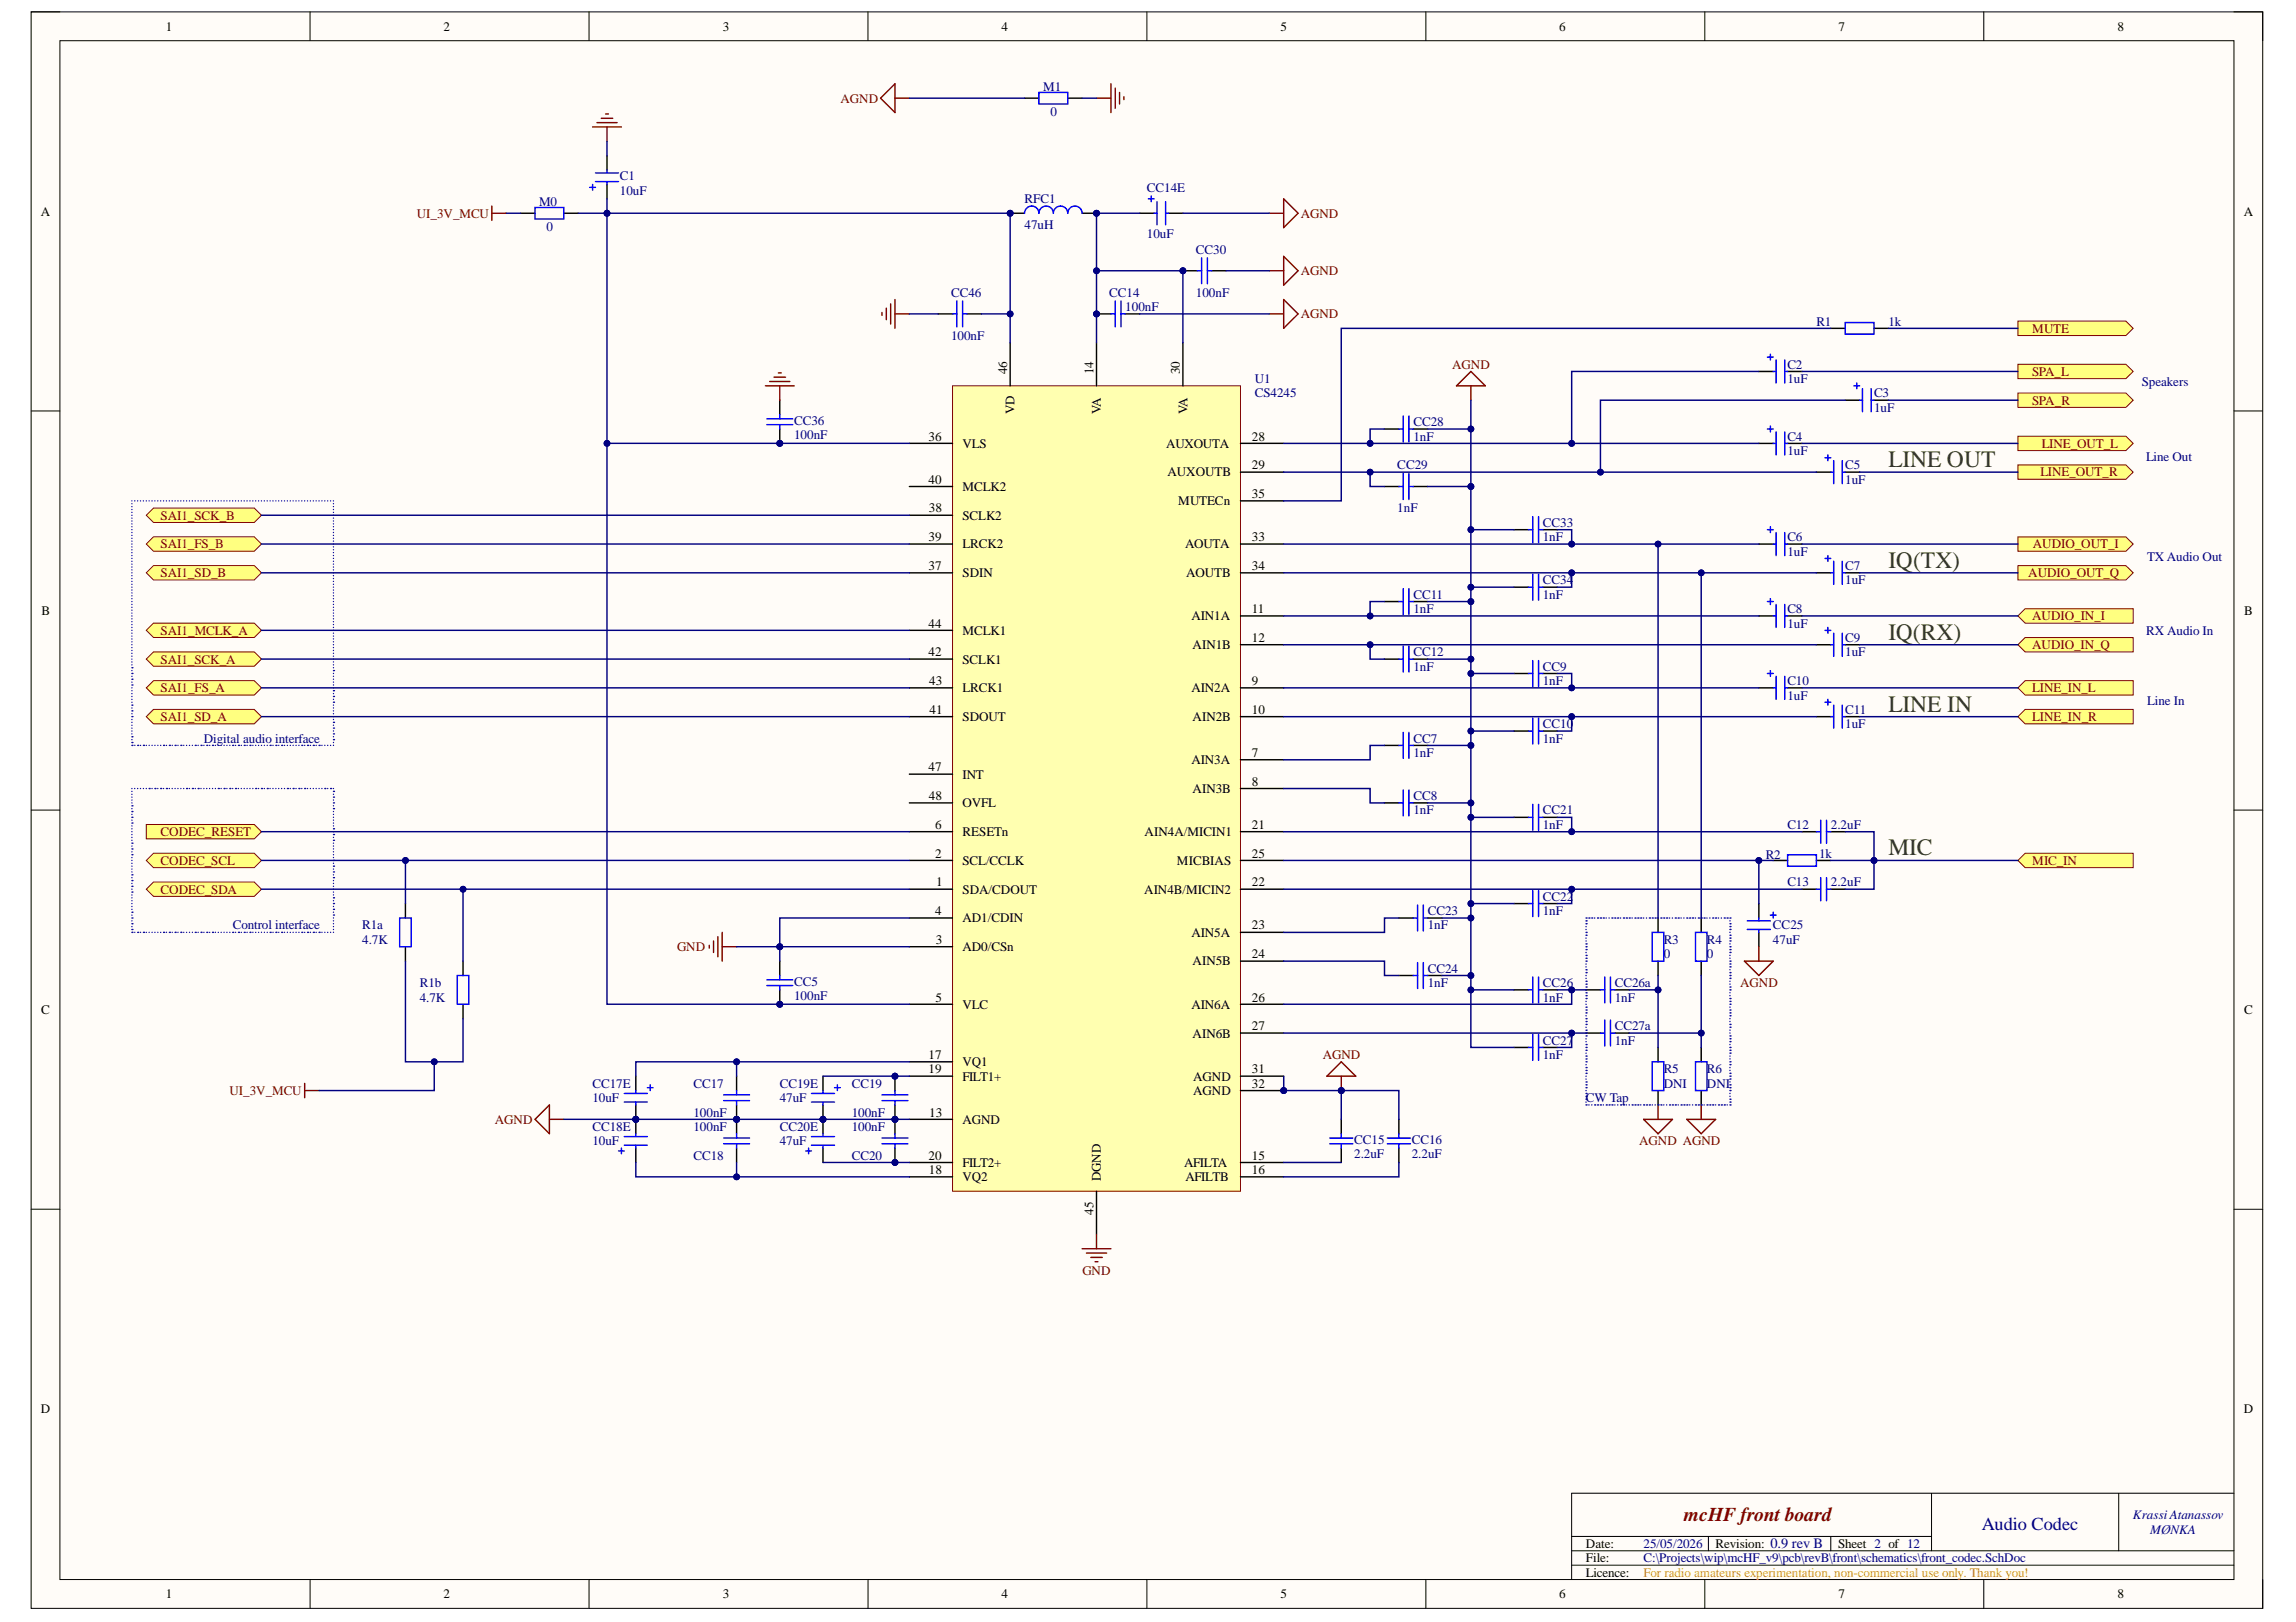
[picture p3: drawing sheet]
<svg xmlns="http://www.w3.org/2000/svg" width="297mm" height="210mm" viewBox="0 0 297 210" stroke-linecap="round" stroke-linejoin="round" font-family="sans-serif">
<defs><g id="words">
<g font-size="3" fill="#274e13">
<text x="244.3" y="60.4">LINE OUT</text>
<text x="244.3" y="73.5">IQ(TX)</text>
<text x="244.3" y="82.8">IQ(RX)</text>
<text x="244.3" y="92.1">LINE IN</text>
<text x="244.3" y="110.7">MIC</text>
</g>
<text font-size="2.5" fill="#800000" x="217.8" y="196.8">mcHF front board</text>
<text font-size="2.4" fill="#000080" x="256.4" y="198">Audio Codec</text>
<g font-size="1.7">
<text x="21.4" y="4">1</text>
<text x="57.4" y="4">2</text>
<text x="93.5" y="4">3</text>
<text x="129.6" y="4">4</text>
<text x="165.7" y="4">5</text>
<text x="201.7" y="4">6</text>
<text x="237.8" y="4">7</text>
<text x="274" y="4">8</text>
<text x="5.3" y="27.9">A</text>
<text x="290.3" y="27.9">A</text>
<text x="130.3" y="48.4" transform="rotate(-90 130.3 48.4)">46</text>
<text x="131.2" y="53.6" transform="rotate(-90 131.2 53.6)">VD</text>
<text x="141.5" y="48.4" transform="rotate(-90 141.5 48.4)">14</text>
<text x="142.4" y="53.6" transform="rotate(-90 142.4 53.6)">VA</text>
<text x="152.6" y="48.4" transform="rotate(-90 152.6 48.4)">30</text>
<text x="153.6" y="53.6" transform="rotate(-90 153.6 53.6)">VA</text>
<text x="120.1" y="57">36</text>
<text x="124.5" y="57.9">VLS</text>
<text x="150.9" y="57.9">AUXOUTA</text>
<text x="162" y="57">28</text>
<text x="120.1" y="62.6">40</text>
<text x="124.5" y="63.5">MCLK2</text>
<text x="151" y="61.7">AUXOUTB</text>
<text x="152.4" y="65.4">MUTECn</text>
<text x="162" y="60.7">29</text>
<text x="162" y="64.4">35</text>
<text x="120.1" y="70">39</text>
<text x="120.2" y="66.3">38</text>
<text x="124.5" y="67.2">SCLK2</text>
<text x="124.5" y="71">LRCK2</text>
<text x="153.3" y="71">AOUTA</text>
<text x="162" y="70">33</text>
<text x="120.1" y="73.7">37</text>
<text x="124.5" y="74.7">SDIN</text>
<text x="153.5" y="74.7">AOUTB</text>
<text x="162" y="73.7">34</text>
<text x="5.4" y="79.6">B</text>
<text x="120.1" y="81.2">44</text>
<text x="124.5" y="82.2">MCLK1</text>
<text x="154.1" y="80.3">AIN1A</text>
<text x="162" y="79.4">11</text>
<text x="162" y="83.1">12</text>
<text x="290.3" y="79.6">B</text>
<text x="120.1" y="84.9">42</text>
<text x="120.2" y="88.7">43</text>
<text x="124.5" y="85.9">SCLK1</text>
<text x="124.5" y="89.6">LRCK1</text>
<text x="154.1" y="89.6">AIN2A</text>
<text x="154.3" y="84">AIN1B</text>
<text x="162" y="88.7">9</text>
<text x="120.2" y="92.4">41</text>
<text x="124.5" y="93.3">SDOUT</text>
<text x="154.3" y="93.3">AIN2B</text>
<text x="162" y="92.4">10</text>
<text x="120.1" y="99.8">47</text>
<text x="124.5" y="100.8">INT</text>
<text x="154.1" y="98.9">AIN3A</text>
<text x="162" y="98">7</text>
<text x="162" y="101.7">8</text>
<text x="120.2" y="103.5">48</text>
<text x="121" y="107.3">6</text>
<text x="124.5" y="104.5">OVFL</text>
<text x="154.3" y="102.6">AIN3B</text>
<text x="162" y="107.3">21</text>
<text x="121" y="111">2</text>
<text x="124.5" y="111.9">SCL/CCLK</text>
<text x="124.5" y="108.2">RESETn</text>
<text x="148.1" y="108.2">AIN4A/MICIN1</text>
<text x="152.3" y="111.9">MICBIAS</text>
<text x="162" y="111">25</text>
<text x="121" y="118.4">4</text>
<text x="121.1" y="114.7">1</text>
<text x="124.5" y="115.6">SDA/CDOUT</text>
<text x="124.5" y="119.4">AD1/CDIN</text>
<text x="148" y="115.6">AIN4B/MICIN2</text>
<text x="162" y="114.7">22</text>
<text x="121.1" y="122.1">3</text>
<text x="124.5" y="123.1">AD0/CSn</text>
<text x="154.1" y="121.2">AIN5A</text>
<text x="154.3" y="124.9">AIN5B</text>
<text x="162" y="120.3">23</text>
<text x="162" y="124">24</text>
<text x="5.3" y="131.2">C</text>
<text x="121" y="129.6">5</text>
<text x="124.5" y="130.6">VLC</text>
<text x="154.1" y="130.6">AIN6A</text>
<text x="162" y="129.6">26</text>
<text x="290.3" y="131.2">C</text>
<text x="120.1" y="137.1">17</text>
<text x="124.5" y="138">VQ1</text>
<text x="154.3" y="134.3">AIN6B</text>
<text x="162" y="133.3">27</text>
<text x="120.1" y="138.9">19</text>
<text x="124.5" y="139.8">FILT1+</text>
<text x="154.4" y="139.8">AGND</text>
<text x="154.4" y="141.7">AGND</text>
<text x="162" y="138.9">31</text>
<text x="162" y="140.8">32</text>
<text x="120.2" y="144.5">13</text>
<text x="124.5" y="145.4">AGND</text>
<text x="120.1" y="150.1">20</text>
<text x="120.2" y="151.9">18</text>
<text x="124.5" y="152.9">VQ2</text>
<text x="124.5" y="151">FILT2+</text>
<text x="142.4" y="152.9" transform="rotate(-90 142.4 152.9)">DGND</text>
<text x="153.2" y="151">AFILTA</text>
<text x="153.4" y="152.9">AFILTB</text>
<text x="162" y="150.1">15</text>
<text x="162" y="151.9">16</text>
<text x="141.5" y="157.2" transform="rotate(-90 141.5 157.2)">45</text>
<text x="5.3" y="182.9">D</text>
<text x="290.3" y="182.9">D</text>
<text x="205.2" y="200.3">Date:</text>
<text x="205.2" y="202.2">File:</text>
<text x="221.9" y="200.3">Revision: 0.9 rev B</text>
<text x="237.8" y="200.3">Sheet 2 of 12</text>
<text x="21.4" y="206.8">1</text>
<text x="57.4" y="206.8">2</text>
<text x="93.5" y="206.8">3</text>
<text x="129.6" y="206.8">4</text>
<text x="165.7" y="206.8">5</text>
<text x="201.7" y="206.8">6</text>
<text x="205.2" y="204">Licence:</text>
<text x="237.8" y="206.8">7</text>
<text x="274" y="206.8">8</text>
</g>
<g font-size="1.7" fill="#000080">
<text x="135" y="11.8">M1</text>
<text x="135.9" y="15">0</text>
<text x="80.2" y="23.3">C1</text>
<text x="69.7" y="26.7">M0</text>
<text x="70.7" y="29.8">0</text>
<text x="80.2" y="25.2">10uF</text>
<text x="132.6" y="26.3">RFC1</text>
<text x="132.6" y="29.7">47uH</text>
<text x="148.4" y="24.8">CC14E</text>
<text x="148.4" y="30.8">10uF</text>
<text x="154.7" y="32.8">CC30</text>
<text x="123" y="38.4">CC46</text>
<text x="143.5" y="38.4">CC14</text>
<text x="145.6" y="40.3">100nF</text>
<text x="154.7" y="38.4">100nF</text>
<text x="123" y="44">100nF</text>
<text x="231.2" y="47.7">C2</text>
<text x="235" y="42.1">R1</text>
<text x="244.3" y="42.1">1k</text>
<text x="162.3" y="49.6">U1</text>
<text x="162.3" y="51.4">CS4245</text>
<text x="231.2" y="49.6">1uF</text>
<text x="242.4" y="51.4">C3</text>
<text x="242.4" y="53.3">1uF</text>
<text x="277.1" y="50">Speakers</text>
<text x="102.7" y="55">CC36</text>
<text x="102.7" y="56.8">100nF</text>
<text x="182.8" y="55.2">CC28</text>
<text x="182.8" y="57">1nF</text>
<text x="231.2" y="57">C4</text>
<text x="231.2" y="58.9">1uF</text>
<text x="277.6" y="59.6">Line Out</text>
<text x="180.8" y="60.7">CC29</text>
<text x="238.7" y="60.7">C5</text>
<text x="238.7" y="62.6">1uF</text>
<text x="180.8" y="66.3">1nF</text>
<text x="199.6" y="68.2">CC33</text>
<text x="199.6" y="70">1nF</text>
<text x="231.2" y="70">C6</text>
<text x="231.2" y="71.9">1uF</text>
<text x="182.8" y="77.5">CC11</text>
<text x="199.6" y="75.6">CC34</text>
<text x="199.6" y="77.5">1nF</text>
<text x="238.7" y="73.7">C7</text>
<text x="238.7" y="75.6">1uF</text>
<text x="277.8" y="72.6">TX Audio Out</text>
<text x="182.8" y="79.4">1nF</text>
<text x="231.2" y="79.4">C8</text>
<text x="231.2" y="81.2">1uF</text>
<text x="238.7" y="83.1">C9</text>
<text x="277.6" y="82.2">RX Audio In</text>
<text x="182.8" y="84.9">CC12</text>
<text x="182.8" y="86.8">1nF</text>
<text x="199.6" y="86.8">CC9</text>
<text x="199.6" y="88.7">1nF</text>
<text x="231.2" y="88.7">C10</text>
<text x="238.7" y="84.9">1uF</text>
<text x="199.6" y="94.2">CC10</text>
<text x="231.2" y="90.5">1uF</text>
<text x="238.7" y="92.4">C11</text>
<text x="238.7" y="94.2">1uF</text>
<text x="277.8" y="91.2">Line In</text>
<text x="26.4" y="96.1">Digital audio interface</text>
<text x="182.8" y="96.1">CC7</text>
<text x="182.8" y="98">1nF</text>
<text x="199.6" y="96.1">1nF</text>
<text x="182.8" y="103.5">CC8</text>
<text x="182.8" y="105.4">1nF</text>
<text x="199.6" y="105.4">CC21</text>
<text x="199.6" y="107.3">1nF</text>
<text x="231.2" y="107.3">C12</text>
<text x="236.9" y="107.3">2.2uF</text>
<text x="228.4" y="111.2">R2</text>
<text x="235.3" y="111">1k</text>
<text x="184.7" y="118.4">CC23</text>
<text x="199.6" y="116.6">CC22</text>
<text x="199.6" y="118.4">1nF</text>
<text x="231.2" y="114.7">C13</text>
<text x="236.9" y="114.7">2.2uF</text>
<text x="30.1" y="120.3">Control interface</text>
<text x="46.9" y="120.3">R1a</text>
<text x="46.9" y="122.1">4.7K</text>
<text x="184.7" y="120.3">1nF</text>
<text x="184.7" y="125.9">CC24</text>
<text x="215.2" y="122.1">R3</text>
<text x="215.2" y="124">0</text>
<text x="220.8" y="122.1">R4</text>
<text x="220.8" y="124">0</text>
<text x="229.4" y="120.3">CC25</text>
<text x="229.4" y="122.1">47uF</text>
<text x="54.3" y="127.7">R1b</text>
<text x="54.3" y="129.6">4.7K</text>
<text x="102.7" y="127.6">CC5</text>
<text x="102.7" y="129.4">100nF</text>
<text x="184.7" y="127.7">1nF</text>
<text x="199.6" y="127.7">CC26</text>
<text x="199.6" y="129.6">1nF</text>
<text x="208.9" y="127.7">CC26a</text>
<text x="208.9" y="129.6">1nF</text>
<text x="199.6" y="135.2">CC27</text>
<text x="199.6" y="137.1">1nF</text>
<text x="208.9" y="133.3">CC27a</text>
<text x="208.9" y="135.2">1nF</text>
<text x="76.6" y="140.8">CC17E</text>
<text x="76.6" y="142.6">10uF</text>
<text x="89.7" y="140.8">CC17</text>
<text x="100.9" y="140.8">CC19E</text>
<text x="100.9" y="142.6">47uF</text>
<text x="110.2" y="140.8">CC19</text>
<text x="205.2" y="142.6">CW Tap</text>
<text x="215.2" y="138.9">R5</text>
<text x="215.2" y="140.8">DNI</text>
<text x="220.8" y="138.9">R6</text>
<text x="220.8" y="140.8">DNI</text>
<text x="76.6" y="146.4">CC18E</text>
<text x="76.6" y="148.2">10uF</text>
<text x="89.7" y="144.5">100nF</text>
<text x="89.7" y="146.4">100nF</text>
<text x="100.9" y="146.4">CC20E</text>
<text x="100.9" y="148.2">47uF</text>
<text x="110.2" y="144.5">100nF</text>
<text x="110.2" y="146.4">100nF</text>
<text x="175.2" y="148">CC15</text>
<text x="175.2" y="149.9">2.2uF</text>
<text x="182.6" y="148">CC16</text>
<text x="182.6" y="149.9">2.2uF</text>
<text x="89.7" y="150.1">CC18</text>
<text x="110.2" y="150.1">CC20</text>
<text x="275.9" y="196.6">Krassi Atanassov</text>
<text x="212.6" y="200.3">25/05/2026</text>
<text x="212.6" y="202.2">C:\Projects\wip\mcHF_v9\pcb\revB\front\schematics\front_codec.SchDoc</text>
<text x="278.2" y="198.5">MØNKA</text>
</g>
<g font-size="1.7" fill="#800000">
<text x="108.7" y="13.3">AGND</text>
<text x="53.9" y="28.2">UI_3V_MCU</text>
<text x="168.3" y="28.2">AGND</text>
<text x="168.3" y="35.6">AGND</text>
<text x="168.3" y="41.2">AGND</text>
<text x="187.9" y="47.7">AGND</text>
<text x="262.9" y="43.1">MUTE</text>
<text x="262.9" y="48.6">SPA_L</text>
<text x="262.9" y="52.4">SPA_R</text>
<text x="264.1" y="57.9">LINE_OUT_L</text>
<text x="264" y="61.7">LINE_OUT_R</text>
<text x="20.8" y="71">SAI1_FS_B</text>
<text x="20.8" y="67.2">SAI1_SCK_B</text>
<text x="263" y="71">AUDIO_OUT_I</text>
<text x="20.8" y="74.7">SAI1_SD_B</text>
<text x="262.4" y="74.7">AUDIO_OUT_Q</text>
<text x="20.8" y="82.2">SAI1_MCLK_A</text>
<text x="262.9" y="80.3">AUDIO_IN_I</text>
<text x="20.8" y="89.6">SAI1_FS_A</text>
<text x="20.8" y="85.9">SAI1_SCK_A</text>
<text x="262.9" y="84">AUDIO_IN_Q</text>
<text x="262.9" y="89.6">LINE_IN_L</text>
<text x="20.8" y="93.3">SAI1_SD_A</text>
<text x="262.9" y="93.3">LINE_IN_R</text>
<text x="20.8" y="111.9">CODEC_SCL</text>
<text x="20.8" y="108.2">CODEC_RESET</text>
<text x="262.9" y="111.9">MIC_IN</text>
<text x="20.8" y="115.6">CODEC_SDA</text>
<text x="87.6" y="123.1">GND</text>
<text x="225.1" y="127.7">AGND</text>
<text x="171.1" y="137.1">AGND</text>
<text x="29.7" y="141.7">UI_3V_MCU</text>
<text x="64" y="145.4">AGND</text>
<text x="212.1" y="148.2">AGND AGND</text>
<text x="140" y="165">GND</text>
</g>
<text font-size="1.7" fill="#f90" x="212.6" y="204">For radio amateurs experimentation, non-commercial use only. Thank you!</text>
</g></defs>
<path d="M4 1.5h288.7v206.6h-288.7z" fill-rule="evenodd" fill="#fffcf8"/>
<path d="M4 1.5h288.7v206.6h-288.7z" fill="none" stroke="#000" stroke-width=".13"/>
<path d="M7.8 5.3h281.2v199.1h-281.2z" fill-rule="evenodd" fill="#fffcf8"/>
<g fill="none" stroke="#000" stroke-width=".13">
<path d="M4 1.5h3.8M7.8 5.3h281.2v199.1h-281.2zM40.1 1.5v3.8M76.2 1.5v3.8M112.3 1.5v3.8M148.4 1.5v3.8M184.5 1.5v3.8M220.6 1.5v3.8M256.6 1.5v3.8M289 1.5h3.7v3.8M4 53.2h3.8M289 53.2h3.7"/>
<path d="M4 104.8h3.8M289 104.8h3.7M4 156.5h3.8M289 156.5h3.7M203.3 198.8h46.6M221 198.8v1.9M236.9 198.8v1.9M249.9 193.2v7.5M274.1 193.2v7.5M289 193.2h-85.7v11.2M40.1 204.4v3.7M76.2 204.4v3.7"/>
<path d="M112.3 204.4v3.7M148.4 204.4v3.7M184.5 204.4v3.7M203.3 200.7h85.7M203.3 202.5h85.7M220.6 204.4v3.7M256.6 204.4v3.7M292.7 204.4v3.7"/>
</g>
<path d="M18.9 89l1-.9h13l.9 .9-.9 .9h-13z" fill-rule="evenodd" fill="#ffff80"/>
<path d="M18.9 89l1-.9h13l.9 .9-.9 .9h-13z" fill="none" stroke="#800000" stroke-width=".13"/>
<path d="M18.9 81.6l1-1h13l.9 1-.9 .9h-13z" fill-rule="evenodd" fill="#ffff80"/>
<path d="M18.9 81.6l1-1h13l.9 1-.9 .9h-13z" fill="none" stroke="#800000" stroke-width=".13"/>
<path d="M19.9 91.8h13l.9 .9-.9 1h-13l-1-1z" fill-rule="evenodd" fill="#ffff80"/>
<path d="M19.9 91.8h13l.9 .9-.9 1h-13l-1-1z" fill="none" stroke="#800000" stroke-width=".13"/>
<path d="M18.9 85.3l1-.9h13l.9 .9-.9 .9h-13z" fill-rule="evenodd" fill="#ffff80"/>
<path d="M18.9 85.3l1-.9h13l.9 .9-.9 .9h-13z" fill="none" stroke="#800000" stroke-width=".13"/>
<g fill="none" stroke="#0000b4" stroke-width=".18">
<path d="M17.1 64.8h.1M17.1 65.2h.1M17.1 65.6h.1M17.1 65.9h.1M17.1 66.3h.1M17.1 66.7h.1M17.1 67.1h.1M17.1 67.4h.1M17.1 67.8h.1M17.1 68.2h.1M17.1 68.5h.1M17.1 68.9h.1"/>
<path d="M17.1 69.3h.1M17.1 69.7h.1M17.1 70h.1M17.1 70.4h.1M17.1 70.8h.1M17.1 71.1v.1M17.1 71.5h.1M17.1 71.9h.1M17.1 72.3h.1M17.1 72.6h.1M17.1 73h.1M17.1 73.4h.1"/>
<path d="M17.1 73.8h.1M17.1 74.1h.1M17.1 74.5h.1M17.1 74.9h.1M17.1 75.2h.1M17.1 75.6h.1M17.1 76h.1M17.1 76.4h.1M17.1 76.7h.1M17.1 77.1h.1M17.1 77.5h.1M17.1 77.8h.1"/>
<path d="M17.1 78.2h.1M17.1 78.6h.1M17.1 79h.1M17.1 79.3h.1M17.1 79.7h.1M17.4 64.8h.1M17.8 64.8h.1M18.2 64.8h.1M18.5 64.8h.1M18.9 64.8h.1M19.3 64.8h.1M19.7 64.8h.1"/>
<path d="M20 64.8h.1M20.4 64.8h.1M20.8 64.8h.1M21.2 64.8h.1M21.5 64.8h.1M21.9 64.8h.1M22.3 64.8h.1M22.6 64.8h.1M23 64.8h.1M23.4 64.8h.1M23.8 64.8h.1M24.1 64.8h.1"/>
<path d="M24.5 64.8h.1M24.9 64.8h.1M25.3 64.8h.1M25.6 64.8h.1M26 64.8h.1M26.4 64.8h.1M26.7 64.8h.1M27.1 64.8h.1M27.5 64.8h.1M27.9 64.8h.1M28.2 64.8h.1M28.6 64.8h.1"/>
<path d="M29 64.8h.1M29.4 64.8h.1M29.7 64.8h.1M30.1 64.8h.1M30.5 64.8h.1M30.8 64.8h.1M31.2 64.8h.1M31.6 64.8h.1M32 64.8h.1M32.3 64.8h.1M32.7 64.8h.1M33.1 64.8h.1"/>
<path d="M33.5 64.8h.1M33.8 64.8h.1M34.2 64.8h.1M34.6 64.8h.1M34.9 64.8h.1M35.3 64.8h.1M35.7 64.8h.1M36.1 64.8h.1M36.4 64.8h.1M36.8 64.8h.1M37.2 64.8h.1M37.5 64.8h.1"/>
<path d="M37.9 64.8h.1M38.3 64.8h.1M38.7 64.8h.1M39 64.8h.1M39.4 64.8h.1M39.8 64.8h.1M40.2 64.8h.1M40.5 64.8h.1M40.9 64.8h.1M41.3 64.8h.1M41.6 64.8h.1M42 64.8h.1"/>
<path d="M42.4 64.8h.1M42.8 64.8h.1M43.1 64.8h.1M43.1 65.2h.1M43.1 65.6h.1M43.1 65.9h.1M43.1 66.3h.1M43.1 66.7h.1M43.1 67v.1M43.1 67.4h.1M43.1 67.8h.1M43.1 68.2h.1"/>
<path d="M43.1 68.5h.1M43.1 68.9h.1M43.1 69.3h.1M43.1 69.7h.1M43.1 70h.1M43.1 70.4h.1M43.1 70.8h.1M43.1 71.1h.1M43.1 71.5h.1M43.1 71.9h.1M43.1 72.3h.1M43.1 72.6h.1"/>
<path d="M43.1 73h.1M43.1 73.4h.1M43.1 73.7v.1M43.1 74.1h.1M43.1 74.5h.1M43.1 74.9h.1M43.1 75.2h.1M43.1 75.6h.1M43.1 76h.1M43.1 76.4h.1M43.1 76.7h.1M43.1 77.1h.1"/>
<path d="M43.1 77.5h.1M43.1 77.8h.1M43.1 78.2h.1M43.1 78.6h.1M43.1 79h.1M43.1 79.3h.1M43.1 79.7h.1M17.1 80.1h.1M17.1 80.5h.1M17.1 80.8h.1M17.1 81.2h.1M17.1 81.6h.1"/>
<path d="M17.1 81.9h.1M17.1 82.3h.1M17.1 82.7h.1M17.1 83.1h.1M17.1 83.4h.1M17.1 83.8h.1M17.1 84.2h.1M17.1 84.5v.1M17.1 84.9h.1M17.1 85.3h.1M17.1 85.7h.1M17.1 86h.1"/>
<path d="M17.1 96.5h.1M17.1 86.4h.1M17.1 87.2h.1M17.1 87.9h.1M17.1 88.6h.1M17.1 91.3h.1M17.1 92h.1M17.1 92.7h.1M17.1 95.3h.1M17.1 96.1h.1M17.1 86.8h.1M17.1 87.5h.1"/>
<path d="M17.1 88.3h.1M17.1 89h.1M17.1 89.4h.1M17.1 89.8h.1M17.1 90.1h.1M17.1 90.5h.1M17.1 90.9h.1M17.1 91.6h.1M17.1 92.4h.1M17.1 93.1h.1M17.1 93.5h.1M17.1 93.9h.1"/>
<path d="M17.1 94.2h.1M17.1 94.6h.1M17.1 95h.1M17.1 95.7h.1M17.4 96.5h.1M17.8 96.5h.1M18.2 96.5h.1M18.6 96.5h.1M18.9 96.5h.1M19.3 96.5h.1M19.7 96.5h.1M20 96.5h.1"/>
<path d="M20.4 96.5h.1M20.8 96.5h.1M21.2 96.5h.1M21.5 96.5h.1M21.9 96.5h.1M22.3 96.5h.1M22.7 96.5h.1M23 96.5h.1M23.4 96.5h.1M23.8 96.5h.1M24.1 96.5h.1M24.5 96.5h.1"/>
<path d="M24.9 96.5h.1M25.3 96.5h.1M25.6 96.5h.1M26 96.5h.1M26.4 96.5h.1M26.8 96.5h.1M27.1 96.5h.1M27.5 96.5h.1M27.9 96.5h.1M28.2 96.5h.1M28.6 96.5h.1M29 96.5h.1"/>
<path d="M29.4 96.5h.1M29.7 96.5h.1M30.1 96.5h.1M30.5 96.5h.1M30.9 96.5h.1M31.2 96.5h.1M31.6 96.5h.1M32 96.5h.1M32.3 96.5h.1M32.7 96.5h.1M33.1 96.5h.1M33.5 96.5h.1"/>
<path d="M33.8 96.5h.1M34.2 96.5h.1M34.6 96.5h.1M34.9 96.5h.1M35.3 96.5h.1M35.7 96.5h.1M36.1 96.5h.1M36.4 96.5h.1M36.8 96.5h.1M37.2 96.5h.1M37.6 96.5h.1M37.9 96.5h.1"/>
<path d="M38.3 96.5h.1M38.7 96.5h.1M39 96.5h.1M39.4 96.5h.1M39.8 96.5h.1M40.2 96.5h.1M40.5 96.5h.1M40.9 96.5h.1M41.3 96.5h.1M41.7 96.5h.1M42 96.5h.1M42.4 96.5h.1"/>
<path d="M42.8 96.5h.1M43.1 80.1h.1M43.1 80.4v.1M43.1 80.8h.1M43.1 81.2h.1M43.1 81.6h.1M43.1 81.9h.1M43.1 82.3h.1M43.1 82.7h.1M43.1 83.1h.1M43.1 83.4h.1M43.1 83.8h.1"/>
<path d="M43.1 84.2h.1M43.1 84.5h.1M43.1 84.9h.1M43.1 85.3h.1M43.1 85.7h.1M43.1 86h.1M43.1 95.7h.1M43.1 95h.1M43.1 94.2h.1M43.1 93.5h.1M43.1 90.9h.1M43.1 90.1h.1"/>
<path d="M43.1 89.4h.1M43.1 86.8h.1M43.1 86.4h.1M43.1 87.2h.1M43.1 87.5h.1M43.1 87.9h.1M43.1 88.3h.1M43.1 88.6h.1M43.1 89h.1M43.1 89.8h.1M43.1 90.5h.1M43.1 91.2v.1"/>
<path d="M43.1 91.6h.1M43.1 92h.1M43.1 92.4h.1M43.1 92.7h.1M43.1 93.1h.1M43.1 93.8v.1M43.1 94.6h.1M43.1 95.3h.1M43.1 96.1h.1M43.1 96.5h.1"/>
</g>
<path d="M18.9 115.1l1-1h13l.9 1-.9 .9h-13z" fill-rule="evenodd" fill="#ffff80"/>
<path d="M18.9 115.1l1-1h13l.9 1-.9 .9h-13z" fill="none" stroke="#800000" stroke-width=".13"/>
<path d="M18.9 111.3l1-.9h13l.9 .9-.9 1h-13z" fill-rule="evenodd" fill="#ffff80"/>
<path d="M18.9 111.3l1-.9h13l.9 .9-.9 1h-13z" fill="none" stroke="#800000" stroke-width=".13"/>
<g fill="none" stroke="#0000b4" stroke-width=".18">
<path d="M17.1 104.3h.1M17.1 105h.1M17.1 105.8h.1M17.1 106.5h.1M17.1 109.1h.1M17.1 109.9h.1M17.1 110.6h.1M17.1 113.2h.1M17.1 114h.1M17.1 114.7h.1M17.1 115.4h.1M17.1 118.1h.1"/>
<path d="M17.1 118.8h.1M17.1 119.5h.1M17.1 102h.1M17.1 102.4h.1M17.1 102.8h.1M17.1 103.2h.1M17.1 103.5h.1M17.1 103.9h.1M17.1 104.6v.1M17.1 105.4h.1M17.1 106.1h.1M17.1 106.9h.1"/>
<path d="M17.1 107.3h.1M17.1 107.6h.1M17.1 108h.1M17.1 108.4h.1M17.1 108.7h.1M17.1 109.5h.1M17.1 110.2h.1M17.1 111h.1M17.1 111.3v.1M17.1 111.7h.1M17.1 112.1h.1M17.1 112.5h.1"/>
<path d="M17.1 112.8h.1M17.1 113.6h.1M17.1 114.3h.1M17.1 115.1h.1M17.1 115.8h.1M17.1 116.2h.1M17.1 116.6h.1M17.1 116.9h.1M17.1 117.3h.1M17.1 117.7h.1M17.1 118.4h.1M17.1 119.2h.1"/>
<path d="M17.1 119.9h.1M17.4 102h.1M17.8 102h.1M18.2 102h.1M18.6 102h.1M18.9 102h.1M19.3 102h.1M19.7 102h.1M20 102h.1M20.4 102h.1M20.8 102h.1M21.2 102h.1"/>
<path d="M21.5 102h.1M21.9 102h.1M22.3 102h.1M22.6 102h.1M23 102h.1M23.4 102h.1M23.8 102h.1M24.1 102h.1M24.5 102h.1M24.9 102h.1M25.3 102h.1M25.6 102h.1"/>
<path d="M26 102h.1M26.4 102h.1M26.7 102h.1M27.1 102h.1M27.5 102h.1M27.9 102h.1M28.2 102h.1M28.6 102h.1M29 102h.1M29.4 102h.1M29.7 102h.1M30.1 102h.1"/>
<path d="M30.5 102h.1M30.8 102h.1M31.2 102h.1M31.6 102h.1M32 102h.1M32.3 102h.1M32.7 102h.1M33.1 102h.1M33.5 102h.1M33.8 102h.1M34.2 102h.1M34.6 102h.1"/>
<path d="M34.9 102h.1M35.3 102h.1M35.7 102h.1M36.1 102h.1M36.4 102h.1M36.8 102h.1M37.2 102h.1M37.5 102h.1M37.9 102h.1M38.3 102h.1M38.7 102h.1M39 102h.1"/>
<path d="M39.4 102h.1M39.8 102h.1M40.2 102h.1M40.5 102h.1M40.9 102h.1M41.3 102h.1M41.6 102h.1M42 102h.1M42.4 102h.1M42.8 102h.1M43.1 102h.1M43.1 118.4h.1"/>
<path d="M43.1 117.7h.1M43.1 116.9h.1M43.1 116.2h.1M43.1 113.6h.1M43.1 112.8h.1M43.1 112.1h.1M43.1 111.3h.1M43.1 108.7h.1M43.1 108h.1M43.1 107.3h.1M43.1 104.6h.1M43.1 103.9h.1"/>
<path d="M43.1 103.2h.1M43.1 102.4h.1M43.1 102.8h.1M43.1 103.5h.1M43.1 104.3h.1M43.1 105h.1M43.1 105.4h.1M43.1 105.8h.1M43.1 106.1h.1M43.1 106.5h.1M43.1 106.9h.1M43.1 107.6h.1"/>
<path d="M43.1 108.4h.1M43.1 109.1h.1M43.1 109.5h.1M43.1 109.9h.1M43.1 110.2h.1M43.1 110.6h.1M43.1 111h.1M43.1 111.7h.1M43.1 112.5h.1M43.1 113.2h.1M43.1 114h.1M43.1 114.3h.1"/>
<path d="M43.1 114.7h.1M43.1 115.1h.1M43.1 115.4h.1M43.1 115.8h.1M43.1 116.6h.1M43.1 117.3h.1M43.1 118v.1M43.1 118.8h.1M43.1 119.2h.1M43.1 119.5h.1M43.1 119.9h.1M17.1 120.3h.1"/>
<path d="M17.1 120.7h.1M17.4 120.7h.1M17.8 120.7h.1M18.2 120.7h.1M18.6 120.7h.1M18.9 120.7h.1M19.3 120.7h.1M19.7 120.7h.1M20 120.7h.1M20.4 120.7h.1M20.8 120.7h.1M21.2 120.7h.1"/>
<path d="M21.5 120.7h.1M21.9 120.7h.1M22.3 120.7h.1M22.7 120.7h.1M23 120.7h.1M23.4 120.7h.1M23.8 120.7h.1M24.1 120.7h.1M24.5 120.7h.1M24.9 120.7h.1M25.3 120.7h.1M25.6 120.7h.1"/>
<path d="M26 120.7h.1M26.4 120.7h.1M26.8 120.7h.1M27.1 120.7h.1M27.5 120.7h.1M27.9 120.7h.1M28.2 120.7h.1M28.6 120.7h.1M29 120.7h.1M29.4 120.7h.1M29.7 120.7h.1M30.1 120.7h.1"/>
<path d="M30.5 120.7h.1M30.9 120.7h.1M31.2 120.7h.1M31.6 120.7h.1M32 120.7h.1M32.3 120.7h.1M32.7 120.7h.1M33.1 120.7h.1M33.5 120.7h.1M33.8 120.7h.1M34.2 120.7h.1M34.6 120.7h.1"/>
<path d="M34.9 120.7h.1M35.3 120.7h.1M35.7 120.7h.1M36.1 120.7h.1M36.4 120.7h.1M36.8 120.7h.1M37.2 120.7h.1M37.6 120.7h.1M37.9 120.7h.1M38.3 120.7h.1M38.7 120.7h.1M39 120.7h.1"/>
<path d="M39.4 120.7h.1M39.8 120.7h.1M40.2 120.7h.1M40.5 120.7h.1M40.9 120.7h.1M41.3 120.7h.1M41.7 120.7h.1M42 120.7h.1M42.4 120.7h.1M42.8 120.7h.1M43.1 120.3h.1M43.1 120.7h.1"/>
</g>
<path d="M18.9 106.7h14l.9 .9-.9 1h-14z" fill-rule="evenodd" fill="#ffff80"/>
<path d="M18.9 106.7h14l.9 .9-.9 1h-14z" fill="none" stroke="#800000" stroke-width=".13"/>
<circle cx="166.1" cy="141.1" r=".37" fill="#000080"/>
<circle cx="166.1" cy="141.1" r=".37" fill="none" stroke="#000080" stroke-width=".13"/>
<path d="M123.2 49.9h37.3v104.3h-37.3z" fill-rule="evenodd" fill="#ffffb0"/>
<path d="M123.2 49.9h37.3v104.3h-37.3z" fill="none" stroke="#800000" stroke-width=".13"/>
<g fill="none" stroke="#000" stroke-width=".18">
<path d="M141.9 44.3v5.6M153 44.3v5.6M160.5 57.4h5.6M160.5 79.7h5.6M160.5 61.1h5.6M160.5 98.3h5.6M160.5 89h5.6M160.5 92.7h5.6M160.5 83.4h5.6M117.6 115.1h5.6M117.6 111.3h5.6M117.6 118.8h5.6"/>
<path d="M117.6 107.6h5.6M160.5 115.1h5.6M160.5 111.3h5.6M160.5 107.6h5.6M160.5 102h5.6M117.6 122.5h5.6M117.6 130h5.6M117.6 137.4h5.6M117.6 139.3h5.6M160.5 130h5.6M160.5 139.3h5.6M160.5 120.7h5.6"/>
<path d="M160.5 124.4h5.6M160.5 133.7h5.6M117.6 144.9h5.6M117.6 150.4h5.6M117.6 152.3h5.6M160.5 150.4h5.6M160.5 152.3h5.6M160.5 141.1h5.6"/>
</g>
<circle cx="166.1" cy="141.1" r=".37" fill="#000080"/>
<circle cx="166.1" cy="141.1" r=".37" fill="none" stroke="#000080" stroke-width=".13"/>
<g fill="none" stroke="#000" stroke-width=".18">
<path d="M117.6 57.4h5.6M130.7 44.3v5.6M117.6 70.4h5.6M117.6 74.1h5.6M117.6 66.7h5.6M117.6 63h5.6M160.5 70.4h5.6M160.5 74.1h5.6M160.5 64.8h5.6M117.6 92.7h5.6M117.6 85.3h5.6M117.6 89h5.6"/>
<path d="M117.6 81.6h5.6M117.6 100.2h5.6M117.6 103.9h5.6M141.9 154.2v5.5"/>
</g>
<path d="M63.6 26.7v1.8M63.6 27.6h1.9M91.8 122.3v.4M92.3 121.8v1.5M92.9 121.2v2.6M93.4 120.7v3.7M93.4 122.5h1.9" fill="none" stroke="#800000" stroke-width=".18"/>
<circle cx="100.9" cy="57.4" r=".37" fill="#000080"/>
<circle cx="100.9" cy="57.4" r=".37" fill="none" stroke="#000080" stroke-width=".13"/>
<path d="M100.9 55.5v1.9" fill="none" stroke="#000" stroke-width=".18"/>
<circle cx="100.9" cy="57.4" r=".37" fill="#000080"/>
<circle cx="100.9" cy="57.4" r=".37" fill="none" stroke="#000080" stroke-width=".13"/>
<path d="M100.9 51.8v1.9" fill="none" stroke="#000" stroke-width=".18"/>
<path d="M99.2 54.2h3.4M99.2 55h3.4M100.9 53.7v.5M100.9 55v.5" fill="none" stroke="#00f" stroke-width=".18"/>
<circle cx="100.9" cy="130" r=".37" fill="#000080"/>
<circle cx="100.9" cy="130" r=".37" fill="none" stroke="#000080" stroke-width=".13"/>
<path d="M100.9 128.1v1.9" fill="none" stroke="#000" stroke-width=".18"/>
<circle cx="100.9" cy="130" r=".37" fill="#000080"/>
<circle cx="100.9" cy="130" r=".37" fill="none" stroke="#000080" stroke-width=".13"/>
<path d="M78.5 20.2v1.8M78.5 23.9v1.8M121.4 40.6h1.8M125.1 40.6h1.9M100.9 124.4v1.8" fill="none" stroke="#000" stroke-width=".18"/>
<g fill="none" stroke="#00f" stroke-width=".18">
<path d="M76.3 24.2h.7M76.7 23.9v.7M77 22.4h3M77 23.5h3M78.5 22v.4M78.5 23.5v.4M123.8 38.9v3.4M124.5 38.9v3.4M123.2 40.6h.6M124.5 40.6h.6M99.2 126.8h3.4M99.2 127.5h3.4"/>
<path d="M100.9 126.2v.6M100.9 127.5v.6"/>
</g>
<path d="M114.7 39.9v1.5M115.2 39.3v2.6M115.8 38.8v3.7M99 49.9h3.7M99.6 49.4h2.6M100.1 48.8h1.5M100.7 48.3h.4M100.9 49.9v1.9M114.1 40.4v.4M115.8 40.6h1.8" fill="none" stroke="#800000" stroke-width=".18"/>
<circle cx="130.7" cy="27.6" r=".37" fill="#000080"/>
<circle cx="130.7" cy="27.6" r=".37" fill="none" stroke="#000080" stroke-width=".13"/>
<circle cx="141.9" cy="27.6" r=".37" fill="#000080"/>
<circle cx="141.9" cy="27.6" r=".37" fill="none" stroke="#000080" stroke-width=".13"/>
<path d="M130.7 27.6h1.8" fill="none" stroke="#000" stroke-width=".18"/>
<circle cx="130.7" cy="27.6" r=".37" fill="#000080"/>
<circle cx="130.7" cy="27.6" r=".37" fill="none" stroke="#000080" stroke-width=".13"/>
<path d="M140 27.6h1.9" fill="none" stroke="#000" stroke-width=".18"/>
<circle cx="141.9" cy="27.6" r=".37" fill="#000080"/>
<circle cx="141.9" cy="27.6" r=".37" fill="none" stroke="#000080" stroke-width=".13"/>
<path d="M132.5 27.6a.93 .93 0 0 1 1-.9 .93 .93 0 0 1 .9 .9 .93 .93 0 0 1 .9-.9 .93 .93 0 0 1 1 .9 .93 .93 0 0 1 .9-.9 .93 .93 0 0 1 .9 .9 .93 .93 0 0 1 1-.9 .93 .93 0 0 1 .9 .9" fill="none" stroke="#00f" stroke-width=".18"/>
<circle cx="141.9" cy="40.6" r=".37" fill="#000080"/>
<circle cx="141.9" cy="40.6" r=".37" fill="none" stroke="#000080" stroke-width=".13"/>
<path d="M141.9 40.6h1.8M145.6 40.6h1.8" fill="none" stroke="#000" stroke-width=".18"/>
<circle cx="141.9" cy="40.6" r=".37" fill="#000080"/>
<circle cx="141.9" cy="40.6" r=".37" fill="none" stroke="#000080" stroke-width=".13"/>
<path d="M144.3 38.9v3.4M145 38.9v3.4M143.7 40.6h.6M145 40.6h.6" fill="none" stroke="#00f" stroke-width=".18"/>
<circle cx="153" cy="35" r=".37" fill="#000080"/>
<circle cx="153" cy="35" r=".37" fill="none" stroke="#000080" stroke-width=".13"/>
<path d="M153 35h1.9M156.8 35h1.8" fill="none" stroke="#000" stroke-width=".18"/>
<circle cx="153" cy="35" r=".37" fill="#000080"/>
<circle cx="153" cy="35" r=".37" fill="none" stroke="#000080" stroke-width=".13"/>
<path d="M148.6 25.7h.7M148.9 25.4v.7M149.3 27.6h.4M149.7 26.1v3M150.8 26.1v3M150.8 27.6h.4M154.9 35h.6M155.5 33.4v3.3M156.2 35h.6M156.2 33.4v3.3" fill="none" stroke="#00f" stroke-width=".18"/>
<path d="M147.4 27.6h1.9M151.2 27.6h1.8" fill="none" stroke="#000" stroke-width=".18"/>
<g fill="none" stroke="#000" stroke-width=".19">
<path d="M179.1 55.5h1.9M182.8 55.5h1.9M227.5 57.4h1.9M231.3 57.4h1.8M179.1 63h1.9M179.1 77.8h1.9M182.8 63h1.9M182.8 77.8h1.9M195.9 68.5h1.8M195.9 76h1.8M199.6 68.5h1.9M199.6 76h1.9"/>
<path d="M227.5 70.4h1.9M227.5 79.7h1.9M231.3 70.4h1.8M231.3 79.7h1.8M235 61.1h1.9M235 74.1h1.9M238.7 61.1h1.9M238.7 74.1h1.9M179.1 85.3h1.9M179.1 96.5h1.9M182.8 85.3h1.9M182.8 96.5h1.9"/>
<path d="M195.9 87.2h1.8M195.9 94.6h1.8M199.6 87.2h1.9M199.6 94.6h1.9M227.5 89h1.9M231.3 89h1.8M235 83.4h1.9M235 92.7h1.9M238.7 83.4h1.9M238.7 92.7h1.9M179.1 103.9h1.9M181 118.8h1.8"/>
<path d="M182.8 103.9h1.9M184.7 118.8h1.9M195.9 105.8h1.8M195.9 116.9h1.8M199.6 105.8h1.9M199.6 116.9h1.9M181 126.2h1.8M184.7 126.2h1.9M195.9 128.1h1.8M195.9 135.5h1.8M199.6 128.1h1.9M199.6 135.5h1.9"/>
<path d="M173.5 144.9v1.8M173.5 148.6v1.8M181 144.9v1.8M181 148.6v1.8"/>
</g>
<g fill="none" stroke="#00f" stroke-width=".19">
<path d="M181 55.5h.5M181.5 53.8v3.4M182.3 55.5h.5M182.3 53.8v3.4M228.7 55.5h.7M229 55.1v.8M229.4 57.4h.4M229.8 55.9v3M230.9 55.9v3M230.9 57.4h.4M236.1 59.2h.8M236.5 58.9v.7"/>
<path d="M237.2 59.6v3M238.3 59.6v3M181 77.8h.5M181 63h.5M181.5 61.3v3.3M181.5 76.2v3.3M182.3 77.8h.5M182.3 61.3v3.3M182.3 76.2v3.3M182.3 63h.5M197.7 68.5h.6M197.7 76h.6"/>
<path d="M198.3 66.9v3.3M198.3 74.3v3.4M199 68.5h.6M199 66.9v3.3M199 74.3v3.4M199 76h.6M228.7 68.5h.7M228.7 77.8h.7M229 68.2v.7M229 77.5v.7M229.4 70.4h.4M229.4 79.7h.4"/>
<path d="M229.8 68.9v3M229.8 78.2v3M230.9 68.9v3M230.9 78.2v3M230.9 70.4h.4M230.9 79.7h.4M236.1 72.3h.8M236.5 71.9v.7M236.9 61.1h.3M236.9 74.1h.3M237.2 72.6v3M238.3 72.6v3"/>
<path d="M238.3 61.1h.4M238.3 74.1h.4M181 85.3h.5M181 96.5h.5M181.5 83.6v3.4M181.5 94.8v3.3M182.3 83.6v3.4M182.3 94.8v3.3M182.3 85.3h.5M182.3 96.5h.5M197.7 87.2h.6M197.7 94.6h.6"/>
<path d="M198.3 85.5v3.3M198.3 92.9v3.4M199 87.2h.6M199 85.5v3.3M199 92.9v3.4M199 94.6h.6M228.7 87.2h.7M229 86.8v.7M229.4 89h.4M229.8 87.5v3M230.9 87.5v3M230.9 89h.4"/>
<path d="M236.1 81.6h.8M236.1 90.9h.8M236.5 81.2v.7M236.5 90.5v.8M236.9 83.4h.3M236.9 92.7h.3M237.2 81.9v3M237.2 91.3v2.9M238.3 81.9v3M238.3 91.3v2.9M238.3 83.4h.4M238.3 92.7h.4"/>
<path d="M181 103.9h.5M181.5 102.2v3.4M182.3 102.2v3.4M182.3 103.9h.5M182.8 118.8h.6M183.4 117.1v3.4M184.1 118.8h.6M184.1 117.1v3.4M197.7 105.8h.6M197.7 116.9h.6M198.3 104.1v3.3M198.3 115.3v3.3"/>
<path d="M199 104.1v3.3M199 115.3v3.3M199 105.8h.6M199 116.9h.6M182.8 126.2h.6M183.4 124.6v3.3M184.1 124.6v3.3M184.1 126.2h.6M197.7 128.1h.6M197.7 135.5h.6M198.3 126.4v3.4M198.3 133.9v3.3"/>
<path d="M199 126.4v3.4M199 133.9v3.3M199 128.1h.6M199 135.5h.6M172 148h3M172 147.3h3M173.5 146.7v.6M173.5 148v.6M179.5 148h3M179.5 147.3h3M181 146.7v.6M181 148v.6"/>
</g>
<path d="M141.9 12.7h1.8M143.7 10.8v3.8M144.3 11.4v2.6M144.8 12v1.5M145.4 12.5v.4M141.9 159.7v1.9M140 161.6h3.7M140.6 162.2h2.6M141.1 162.7h1.5M141.7 163.3h.3" fill="none" stroke="#800000" stroke-width=".18"/>
<circle cx="115.8" cy="144.9" r=".37" fill="#000080"/>
<circle cx="115.8" cy="144.9" r=".37" fill="none" stroke="#000080" stroke-width=".13"/>
<circle cx="115.8" cy="139.3" r=".37" fill="#000080"/>
<circle cx="115.8" cy="139.3" r=".37" fill="none" stroke="#000080" stroke-width=".13"/>
<path d="M115.8 143v1.9" fill="none" stroke="#000" stroke-width=".18"/>
<circle cx="115.8" cy="144.9" r=".37" fill="#000080"/>
<circle cx="115.8" cy="144.9" r=".37" fill="none" stroke="#000080" stroke-width=".13"/>
<path d="M115.8 139.3v1.8" fill="none" stroke="#000" stroke-width=".18"/>
<circle cx="115.8" cy="139.3" r=".37" fill="#000080"/>
<circle cx="115.8" cy="139.3" r=".37" fill="none" stroke="#000080" stroke-width=".13"/>
<path d="M114.1 141.7h3.4M114.1 142.4h3.4M115.8 141.1v.6M115.8 142.4v.6" fill="none" stroke="#00f" stroke-width=".18"/>
<circle cx="106.5" cy="144.9" r=".37" fill="#000080"/>
<circle cx="106.5" cy="144.9" r=".37" fill="none" stroke="#000080" stroke-width=".13"/>
<path d="M106.5 139.3v1.8M106.5 143v1.9" fill="none" stroke="#000" stroke-width=".18"/>
<circle cx="106.5" cy="144.9" r=".37" fill="#000080"/>
<circle cx="106.5" cy="144.9" r=".37" fill="none" stroke="#000080" stroke-width=".13"/>
<path d="M105 142.6h3M105 141.5h3M106.5 141.1v.4M106.5 142.6v.4M108 140.8h.7M108.3 140.4v.7" fill="none" stroke="#00f" stroke-width=".18"/>
<circle cx="115.8" cy="150.4" r=".37" fill="#000080"/>
<circle cx="115.8" cy="150.4" r=".37" fill="none" stroke="#000080" stroke-width=".13"/>
<circle cx="115.8" cy="144.9" r=".37" fill="#000080"/>
<circle cx="115.8" cy="144.9" r=".37" fill="none" stroke="#000080" stroke-width=".13"/>
<path d="M115.8 148.6v1.8" fill="none" stroke="#000" stroke-width=".18"/>
<circle cx="115.8" cy="150.4" r=".37" fill="#000080"/>
<circle cx="115.8" cy="150.4" r=".37" fill="none" stroke="#000080" stroke-width=".13"/>
<path d="M115.8 144.9v1.8" fill="none" stroke="#000" stroke-width=".18"/>
<circle cx="115.8" cy="144.9" r=".37" fill="#000080"/>
<circle cx="115.8" cy="144.9" r=".37" fill="none" stroke="#000080" stroke-width=".13"/>
<path d="M114.1 147.3h3.4M114.1 148h3.4M115.8 146.7v.6M115.8 148v.6" fill="none" stroke="#00f" stroke-width=".18"/>
<circle cx="106.5" cy="144.9" r=".37" fill="#000080"/>
<circle cx="106.5" cy="144.9" r=".37" fill="none" stroke="#000080" stroke-width=".13"/>
<path d="M106.5 144.9v1.8M106.5 148.6v1.8" fill="none" stroke="#000" stroke-width=".18"/>
<circle cx="106.5" cy="144.9" r=".37" fill="#000080"/>
<circle cx="106.5" cy="144.9" r=".37" fill="none" stroke="#000080" stroke-width=".13"/>
<path d="M104.2 148.9h.8M104.6 148.6v.7M105 147.1h3M105 148.2h3M106.5 146.7v.4M106.5 148.2v.4" fill="none" stroke="#00f" stroke-width=".18"/>
<circle cx="95.3" cy="144.9" r=".37" fill="#000080"/>
<circle cx="95.3" cy="144.9" r=".37" fill="none" stroke="#000080" stroke-width=".13"/>
<path d="M95.3 143v1.9" fill="none" stroke="#000" stroke-width=".18"/>
<circle cx="95.3" cy="144.9" r=".37" fill="#000080"/>
<circle cx="95.3" cy="144.9" r=".37" fill="none" stroke="#000080" stroke-width=".13"/>
<path d="M95.3 139.3v1.8" fill="none" stroke="#000" stroke-width=".18"/>
<path d="M93.6 141.7h3.4M93.6 142.4h3.4M95.3 141.1v.6M95.3 142.4v.6" fill="none" stroke="#00f" stroke-width=".18"/>
<circle cx="95.3" cy="144.9" r=".37" fill="#000080"/>
<circle cx="95.3" cy="144.9" r=".37" fill="none" stroke="#000080" stroke-width=".13"/>
<path d="M95.3 144.9v1.8M95.3 148.6v1.8" fill="none" stroke="#000" stroke-width=".18"/>
<circle cx="95.3" cy="144.9" r=".37" fill="#000080"/>
<circle cx="95.3" cy="144.9" r=".37" fill="none" stroke="#000080" stroke-width=".13"/>
<path d="M93.6 147.3h3.4M93.6 148h3.4M95.3 146.7v.6M95.3 148v.6" fill="none" stroke="#00f" stroke-width=".18"/>
<circle cx="82.3" cy="144.9" r=".37" fill="#000080"/>
<circle cx="82.3" cy="144.9" r=".37" fill="none" stroke="#000080" stroke-width=".13"/>
<path d="M82.3 139.3v1.8M82.3 143v1.9" fill="none" stroke="#000" stroke-width=".18"/>
<circle cx="82.3" cy="144.9" r=".37" fill="#000080"/>
<circle cx="82.3" cy="144.9" r=".37" fill="none" stroke="#000080" stroke-width=".13"/>
<path d="M80.8 142.6h2.9M80.8 141.5h2.9M82.3 141.1v.4M82.3 142.6v.4M83.7 140.8h.8M84.1 140.4v.7" fill="none" stroke="#00f" stroke-width=".18"/>
<circle cx="82.3" cy="144.9" r=".37" fill="#000080"/>
<circle cx="82.3" cy="144.9" r=".37" fill="none" stroke="#000080" stroke-width=".13"/>
<path d="M82.3 144.9v1.8M82.3 148.6v1.8" fill="none" stroke="#000" stroke-width=".18"/>
<circle cx="82.3" cy="144.9" r=".37" fill="#000080"/>
<circle cx="82.3" cy="144.9" r=".37" fill="none" stroke="#000080" stroke-width=".13"/>
<path d="M80 148.9h.8M80.4 148.6v.7M80.8 147.1h2.9M80.8 148.2h2.9M82.3 146.7v.4M82.3 148.2v.4" fill="none" stroke="#00f" stroke-width=".18"/>
<path d="M19.9 69.5h13l.9 .9-.9 .9h-13l-1-.9z" fill-rule="evenodd" fill="#ffff80"/>
<path d="M19.9 69.5h13l.9 .9-.9 .9h-13l-1-.9z" fill="none" stroke="#800000" stroke-width=".13"/>
<path d="M19.9 73.2h13l.9 .9-.9 1h-13l-1-1z" fill-rule="evenodd" fill="#ffff80"/>
<path d="M19.9 73.2h13l.9 .9-.9 1h-13l-1-1z" fill="none" stroke="#800000" stroke-width=".13"/>
<path d="M18.9 66.7l1-1h13l.9 1-.9 .9h-13z" fill-rule="evenodd" fill="#ffff80"/>
<path d="M18.9 66.7l1-1h13l.9 1-.9 .9h-13z" fill="none" stroke="#800000" stroke-width=".13"/>
<path d="M113.9 12.7l1.9-1.9v3.8zM115.8 12.7h1.8M164.2 27.6h1.9M166.1 25.7l1.8 1.9-1.8 1.9z" fill="none" stroke="#800000" stroke-width=".18"/>
<path d="M188.4 49.9l1.9-1.8 1.9 1.8zM190.3 49.9v1.9M171.7 139.3l1.8-1.9 1.9 1.9zM173.5 139.3v1.8" fill="none" stroke="#800000" stroke-width=".19"/>
<circle cx="173.5" cy="141.1" r=".37" fill="#000080"/>
<circle cx="173.5" cy="141.1" r=".37" fill="none" stroke="#000080" stroke-width=".13"/>
<path d="M164.2 35h1.9M166.1 33.2l1.8 1.8-1.8 1.9zM166.1 38.8l1.8 1.8-1.8 1.9zM164.2 40.6h1.9M69.2 144.9l1.9-1.9v3.7zM71.1 144.9h1.8" fill="none" stroke="#800000" stroke-width=".18"/>
<path d="M227.5 48.1h1.9M231.3 48.1h1.8" fill="none" stroke="#000" stroke-width=".19"/>
<path d="M228.7 46.2h.7M229 45.8v.8M229.4 48.1h.4M229.8 46.6v3M230.9 46.6v3M230.9 48.1h.4" fill="none" stroke="#00f" stroke-width=".19"/>
<path d="M261.1 47.1h13.9l1 1-1 .9h-13.9z" fill-rule="evenodd" fill="#ffff80"/>
<path d="M261.1 47.1h13.9l1 1-1 .9h-13.9z" fill="none" stroke="#800000" stroke-width=".13"/>
<path d="M261.1 41.6h13.9l1 .9-1 .9h-13.9z" fill-rule="evenodd" fill="#ffff80"/>
<path d="M261.1 41.6h13.9l1 .9-1 .9h-13.9z" fill="none" stroke="#800000" stroke-width=".13"/>
<path d="M261.1 69.5h13.9l1 .9-1 .9h-13.9z" fill-rule="evenodd" fill="#ffff80"/>
<path d="M261.1 69.5h13.9l1 .9-1 .9h-13.9z" fill="none" stroke="#800000" stroke-width=".13"/>
<path d="M261.1 73.2h13.9l1 .9-1 1h-13.9z" fill-rule="evenodd" fill="#ffff80"/>
<path d="M261.1 73.2h13.9l1 .9-1 1h-13.9z" fill="none" stroke="#800000" stroke-width=".13"/>
<path d="M261.1 83.4l.9-.9h14v1.9h-14z" fill-rule="evenodd" fill="#ffff80"/>
<path d="M261.1 83.4l.9-.9h14v1.9h-14z" fill="none" stroke="#800000" stroke-width=".13"/>
<path d="M261.1 79.7l.9-.9h14v1.8h-14z" fill-rule="evenodd" fill="#ffff80"/>
<path d="M261.1 79.7l.9-.9h14v1.8h-14z" fill="none" stroke="#800000" stroke-width=".13"/>
<path d="M261.1 111.4l.9-1h14v1.9h-14z" fill-rule="evenodd" fill="#ffff80"/>
<path d="M261.1 111.4l.9-1h14v1.9h-14z" fill="none" stroke="#800000" stroke-width=".13"/>
<path d="M261.1 56.5h13.9l1 .9-1 .9h-13.9z" fill-rule="evenodd" fill="#ffff80"/>
<path d="M261.1 56.5h13.9l1 .9-1 .9h-13.9z" fill="none" stroke="#800000" stroke-width=".13"/>
<path d="M261.1 60.2h13.9l1 .9-1 .9h-13.9z" fill-rule="evenodd" fill="#ffff80"/>
<path d="M261.1 60.2h13.9l1 .9-1 .9h-13.9z" fill="none" stroke="#800000" stroke-width=".13"/>
<path d="M261.1 89l.9-.9h14v1.8h-14z" fill-rule="evenodd" fill="#ffff80"/>
<path d="M261.1 89l.9-.9h14v1.8h-14z" fill="none" stroke="#800000" stroke-width=".13"/>
<path d="M262 91.8h14v1.9h-14l-.9-1z" fill-rule="evenodd" fill="#ffff80"/>
<path d="M262 91.8h14v1.9h-14l-.9-1z" fill="none" stroke="#800000" stroke-width=".13"/>
<path d="M132.5 12.7h1.9M138.1 12.7h1.9M67.4 27.6h1.8M72.9 27.6h1.9" fill="none" stroke="#000" stroke-width=".18"/>
<path d="M134.4 12h3.7v1.5h-3.7zM69.2 26.8h3.7v1.5h-3.7z" fill="none" stroke="#00f" stroke-width=".18"/>
<path d="M261.1 50.9h13.9l1 .9-1 .9h-13.9z" fill-rule="evenodd" fill="#ffff80"/>
<path d="M261.1 50.9h13.9l1 .9-1 .9h-13.9z" fill="none" stroke="#800000" stroke-width=".13"/>
<g fill="none" stroke="#000" stroke-width=".19">
<path d="M236.9 42.5h1.8M238.7 51.8h1.9M242.4 51.8h1.9M242.4 42.5h1.9M214.5 118.8v1.9M220.1 118.8v1.9M227.5 116.9v1.9M229.4 111.4h1.9M233.1 107.6h1.9M233.1 115.1h1.9M235 111.4h1.9M236.9 107.6h1.8"/>
<path d="M236.9 115.1h1.8M205.2 128.1h1.9M205.2 133.7h1.9M208.9 128.1h1.9M208.9 133.7h1.9M214.5 124.4v1.8M214.5 135.5v1.9M220.1 124.4v1.8M220.1 135.5v1.9M227.5 120.7v1.8M214.5 141.1v1.9M220.1 141.1v1.9"/>
</g>
<g fill="none" stroke="#00f" stroke-width=".19">
<path d="M238.7 41.7h3.7v1.5h-3.7zM239.8 49.9h.8M240.2 49.6v.7M240.6 51.8h.4M241 50.3v3M242.1 50.3v3M242.1 51.8h.3M226.1 119.2h2.9M227.5 118.8v.4M229 118.4h.8M229.4 118.1v.7M231.3 110.6h3.7v1.5h-3.7z"/>
<path d="M235 107.6h.5M235 115.1h.5M235.5 106.1v3M235.5 113.6v3M236.3 106.1v3M236.3 113.6v3M236.3 107.6h.6M236.3 115.1h.6M207.1 128.1h.5M207.1 133.7h.5M207.6 126.4v3.4M207.6 132v3.4"/>
<path d="M208.4 128.1h.5M208.4 126.4v3.4M208.4 132v3.4M208.4 133.7h.5M213.8 137.4h1.4v3.7h-1.4zM213.8 120.7h1.4v3.7h-1.4zM219.4 137.4h1.4v3.7h-1.4zM219.4 120.7h1.4v3.7h-1.4zM226.1 120.3h2.9M227.5 120.3v.4"/>
</g>
<path d="M76.7 16.4h3.7M77.2 15.9h2.6M77.8 15.3h1.5M78.3 14.8h.4M78.5 16.4v1.9M39.4 140.2v1.9M39.4 141.1h1.9" fill="none" stroke="#800000" stroke-width=".18"/>
<path d="M225.7 124.4h3.7l-1.9 1.8zM227.5 122.5v1.9M212.6 144.9h3.8l-1.9 1.8zM214.5 143v1.9M218.2 144.9h3.8l-1.9 1.8zM220.1 143v1.9" fill="none" stroke="#800000" stroke-width=".19"/>
<g fill="none" stroke="#0000b4" stroke-width=".19">
<path d="M205.2 118.8h.1M205.2 119.2h.1M205.2 119.5h.1M205.2 119.9h.1M205.6 118.8h.1M205.9 118.8h.1M206.3 118.8h.1M206.7 118.8h.1M207.1 118.8h.1M207.4 118.8h.1M207.8 118.8h.1M208.2 118.8h.1"/>
<path d="M208.5 118.8h.1M208.9 118.8h.1M209.3 118.8h.1M209.7 118.8h.1M210 118.8h.1M210.4 118.8h.1M210.8 118.8h.1M211.1 118.8h.1M211.5 118.8h.1M211.9 118.8h.1M212.3 118.8h.1M212.6 118.8h.1"/>
<path d="M213 118.8h.1M213.4 118.8h.1M213.8 118.8h.1M214.1 118.8h.1M214.5 118.8h.1M214.9 118.8h.1M215.2 118.8h.1M215.6 118.8h.1M216 118.8h.1M216.4 118.8h.1M216.7 118.8h.1M217.1 118.8h.1"/>
<path d="M217.5 118.8h.1M217.8 118.8h.1M218.2 118.8h.1M218.6 118.8h.1M219 118.8h.1M219.3 118.8h.1M219.7 118.8h.1M220.1 118.8h.1M220.5 118.8h.1M220.8 118.8h.1M221.2 118.8h.1M221.6 118.8h.1"/>
<path d="M222 118.8h.1M222.3 118.8h.1M222.7 118.8h.1M223.1 118.8h.1M223.4 118.8h.1M223.8 119.9h.1M223.8 119.5h.1M223.8 118.8h.1M223.8 119.2h.1M205.2 120.7h.1M205.2 121h.1M205.2 122.2h.1"/>
<path d="M205.2 122.5h.1M205.2 122.9h.1M205.2 123.6h.1M205.2 124h.1M205.2 124.4h.1M205.2 125.5h.1M205.2 125.9h.1M205.2 127h.1M205.2 127.4h.1M205.2 127.7h.1M205.2 128.5h.1M205.2 128.8h.1"/>
<path d="M205.2 129.2h.1M205.2 130.3h.1M205.2 130.7h.1M205.2 131.1h.1M205.2 131.8h.1M205.2 132.2h.1M205.2 132.6h.1M205.2 133.3h.1M205.2 133.7h.1M205.2 134.1h.1M205.2 135.2h.1M205.2 135.5h.1"/>
<path d="M205.2 135.9h.1M205.2 136.7h.1M205.2 137h.1M205.2 137.4h.1M205.2 138.2h.1M205.2 138.5h.1M205.2 138.9h.1M205.2 120.3h.1M205.2 121.4h.1M205.2 121.8h.1M205.2 123.3h.1M205.2 124.8h.1"/>
<path d="M205.2 125.1h.1M205.2 126.2v.1M205.2 126.6h.1M205.2 128.1h.1M205.2 129.6h.1M205.2 130h.1M205.2 131.4v.1M205.2 132.9h.1M205.2 134.4h.1M205.2 134.8h.1M205.2 136.3h.1M205.2 137.8h.1"/>
<path d="M205.2 139.3h.1M205.2 139.6h.1M223.8 139.6h.1M223.8 139.3h.1M223.8 138.9h.1M223.8 137.8h.1M223.8 137.4h.1M223.8 136.3h.1M223.8 135.9h.1M223.8 135.5h.1M223.8 134.8h.1M223.8 134.4h.1"/>
<path d="M223.8 134.1h.1M223.8 132.9h.1M223.8 132.6h.1M223.8 131.4h.1M223.8 131.1h.1M223.8 130.7h.1M223.8 130h.1M223.8 129.6h.1M223.8 129.2h.1M223.8 128.1h.1M223.8 127.7h.1M223.8 126.6h.1"/>
<path d="M223.8 126.2h.1M223.8 125.9h.1M223.8 125.1h.1M223.8 124.8h.1M223.8 124.4h.1M223.8 123.3h.1M223.8 122.9h.1M223.8 122.5h.1M223.8 121.8h.1M223.8 121.4h.1M223.8 121h.1M223.8 120.3h.1"/>
<path d="M223.8 120.7h.1M223.8 122.1v.1M223.8 123.6h.1M223.8 124h.1M223.8 125.5h.1M223.8 127h.1M223.8 127.3v.1M223.8 128.5h.1M223.8 128.8h.1M223.8 130.3h.1M223.8 131.8h.1M223.8 132.2h.1"/>
<path d="M223.8 133.3h.1M223.8 133.7h.1M223.8 135.2h.1M223.8 136.7h.1M223.8 137h.1M223.8 138.1v.1M223.8 138.5h.1M205.2 140h.1M205.2 140.4h.1M205.2 140.8h.1M205.2 141.5h.1M205.2 141.9h.1"/>
<path d="M205.2 142.2h.1M205.2 143h.1M205.2 141.1h.1M205.2 142.6h.1M205.6 143h.1M205.9 143h.1M206.3 143h.1M206.7 143h.1M207.1 143h.1M207.4 143h.1M207.8 143h.1M208.2 143h.1"/>
<path d="M208.5 143h.1M208.9 143h.1M209.3 143h.1M209.7 143h.1M210 143h.1M210.4 143h.1M210.8 143h.1M211.2 143h.1M211.5 143h.1M211.9 143h.1M212.3 143h.1M212.6 143h.1"/>
<path d="M213 143h.1M213.4 143h.1M213.8 143h.1M214.1 143h.1M214.5 143h.1M214.9 143h.1M215.2 143h.1M215.6 143h.1M216 143h.1M216.4 143h.1M216.7 143h.1M217.1 143h.1"/>
<path d="M217.5 143h.1M217.9 143h.1M218.2 143h.1M218.6 143h.1M219 143h.1M219.4 143h.1M219.7 143h.1M220.1 143h.1M220.5 143h.1M220.8 143h.1M221.2 143h.1M221.6 143h.1"/>
<path d="M222 143h.1M222.3 143h.1M222.7 143h.1M223.1 143h.1M223.4 143h.1M223.8 143h.1M223.8 142.6h.1M223.8 142.2h.1M223.8 141.1h.1M223.8 140.8h.1M223.8 140.4h.1M223.8 140h.1"/>
<path d="M223.8 141.5h.1M223.8 141.9h.1"/>
</g>
<path d="M52.5 116.9v1.9M52.5 122.5v1.9M59.9 124.4v1.8M59.9 130v1.8" fill="none" stroke="#000" stroke-width=".18"/>
<path d="M51.7 118.8h1.5v3.7h-1.5zM59.2 126.2h1.4v3.8h-1.4z" fill="none" stroke="#00f" stroke-width=".18"/>
<path d="M117.6 12.7h14.9M33.8 115.1h83.8" fill="none" stroke="#000080" stroke-width=".18"/>
<circle cx="59.9" cy="115.1" r=".37" fill="#000080"/>
<circle cx="59.9" cy="115.1" r=".37" fill="none" stroke="#000080" stroke-width=".13"/>
<path d="M33.8 111.3h83.8" fill="none" stroke="#000080" stroke-width=".18"/>
<circle cx="52.5" cy="111.3" r=".37" fill="#000080"/>
<circle cx="52.5" cy="111.3" r=".37" fill="none" stroke="#000080" stroke-width=".13"/>
<path d="M33.8 74.1h83.8M33.8 70.4h83.8M33.8 66.7h83.8M33.8 92.7h83.8M33.8 89h83.8M33.8 85.3h83.8M33.8 81.6h83.8M33.8 107.6h83.8M56.2 137.4v3.7h-14.9" fill="none" stroke="#000080" stroke-width=".18"/>
<circle cx="56.2" cy="137.4" r=".37" fill="#000080"/>
<circle cx="56.2" cy="137.4" r=".37" fill="none" stroke="#000080" stroke-width=".13"/>
<path d="M52.5 124.4v13h7.4v-5.6" fill="none" stroke="#000080" stroke-width=".18"/>
<circle cx="56.2" cy="137.4" r=".37" fill="#000080"/>
<circle cx="56.2" cy="137.4" r=".37" fill="none" stroke="#000080" stroke-width=".13"/>
<path d="M65.5 27.6h1.9M72.9 144.9h9.4" fill="none" stroke="#000080" stroke-width=".18"/>
<circle cx="82.3" cy="144.9" r=".37" fill="#000080"/>
<circle cx="82.3" cy="144.9" r=".37" fill="none" stroke="#000080" stroke-width=".13"/>
<path d="M74.8 27.6h3.7" fill="none" stroke="#000080" stroke-width=".18"/>
<circle cx="78.5" cy="27.6" r=".37" fill="#000080"/>
<circle cx="78.5" cy="27.6" r=".37" fill="none" stroke="#000080" stroke-width=".13"/>
<path d="M130.7 44.3v-16.7h-52.2v102.4h39.1" fill="none" stroke="#000080" stroke-width=".18"/>
<circle cx="130.7" cy="40.6" r=".37" fill="#000080"/>
<circle cx="130.7" cy="40.6" r=".37" fill="none" stroke="#000080" stroke-width=".13"/>
<circle cx="130.7" cy="27.6" r=".37" fill="#000080"/>
<circle cx="130.7" cy="27.6" r=".37" fill="none" stroke="#000080" stroke-width=".13"/>
<circle cx="78.5" cy="27.6" r=".37" fill="#000080"/>
<circle cx="78.5" cy="27.6" r=".37" fill="none" stroke="#000080" stroke-width=".13"/>
<circle cx="78.5" cy="57.4" r=".37" fill="#000080"/>
<circle cx="78.5" cy="57.4" r=".37" fill="none" stroke="#000080" stroke-width=".13"/>
<circle cx="100.9" cy="130" r=".37" fill="#000080"/>
<circle cx="100.9" cy="130" r=".37" fill="none" stroke="#000080" stroke-width=".13"/>
<path d="M78.5 57.4h39.1" fill="none" stroke="#000080" stroke-width=".18"/>
<circle cx="100.9" cy="57.4" r=".37" fill="#000080"/>
<circle cx="100.9" cy="57.4" r=".37" fill="none" stroke="#000080" stroke-width=".13"/>
<circle cx="78.5" cy="57.4" r=".37" fill="#000080"/>
<circle cx="78.5" cy="57.4" r=".37" fill="none" stroke="#000080" stroke-width=".13"/>
<path d="M82.3 150.4v1.9h35.3" fill="none" stroke="#000080" stroke-width=".18"/>
<circle cx="95.3" cy="152.3" r=".37" fill="#000080"/>
<circle cx="95.3" cy="152.3" r=".37" fill="none" stroke="#000080" stroke-width=".13"/>
<path d="M82.3 144.9h35.3" fill="none" stroke="#000080" stroke-width=".18"/>
<circle cx="82.3" cy="144.9" r=".37" fill="#000080"/>
<circle cx="82.3" cy="144.9" r=".37" fill="none" stroke="#000080" stroke-width=".13"/>
<circle cx="95.3" cy="144.9" r=".37" fill="#000080"/>
<circle cx="95.3" cy="144.9" r=".37" fill="none" stroke="#000080" stroke-width=".13"/>
<circle cx="106.5" cy="144.9" r=".37" fill="#000080"/>
<circle cx="106.5" cy="144.9" r=".37" fill="none" stroke="#000080" stroke-width=".13"/>
<circle cx="115.8" cy="144.9" r=".37" fill="#000080"/>
<circle cx="115.8" cy="144.9" r=".37" fill="none" stroke="#000080" stroke-width=".13"/>
<path d="M117.6 137.4h-35.3v1.9" fill="none" stroke="#000080" stroke-width=".18"/>
<circle cx="95.3" cy="137.4" r=".37" fill="#000080"/>
<circle cx="95.3" cy="137.4" r=".37" fill="none" stroke="#000080" stroke-width=".13"/>
<path d="M95.3 122.5h22.3" fill="none" stroke="#000080" stroke-width=".18"/>
<circle cx="100.9" cy="122.5" r=".37" fill="#000080"/>
<circle cx="100.9" cy="122.5" r=".37" fill="none" stroke="#000080" stroke-width=".13"/>
<path d="M117.6 118.8h-16.7v3.7" fill="none" stroke="#000080" stroke-width=".18"/>
<circle cx="100.9" cy="122.5" r=".37" fill="#000080"/>
<circle cx="100.9" cy="122.5" r=".37" fill="none" stroke="#000080" stroke-width=".13"/>
<path d="M106.5 150.4h11.1" fill="none" stroke="#000080" stroke-width=".18"/>
<circle cx="115.8" cy="150.4" r=".37" fill="#000080"/>
<circle cx="115.8" cy="150.4" r=".37" fill="none" stroke="#000080" stroke-width=".13"/>
<path d="M106.5 139.3h11.1" fill="none" stroke="#000080" stroke-width=".18"/>
<circle cx="115.8" cy="139.3" r=".37" fill="#000080"/>
<circle cx="115.8" cy="139.3" r=".37" fill="none" stroke="#000080" stroke-width=".13"/>
<path d="M117.6 40.6h3.8M127 40.6h3.7" fill="none" stroke="#000080" stroke-width=".18"/>
<circle cx="130.7" cy="40.6" r=".37" fill="#000080"/>
<circle cx="130.7" cy="40.6" r=".37" fill="none" stroke="#000080" stroke-width=".13"/>
<path d="M140 12.7h1.9M141.9 35h11.1v9.3" fill="none" stroke="#000080" stroke-width=".18"/>
<circle cx="141.9" cy="35" r=".37" fill="#000080"/>
<circle cx="141.9" cy="35" r=".37" fill="none" stroke="#000080" stroke-width=".13"/>
<circle cx="153" cy="35" r=".37" fill="#000080"/>
<circle cx="153" cy="35" r=".37" fill="none" stroke="#000080" stroke-width=".13"/>
<path d="M147.4 27.6h-5.5v16.7" fill="none" stroke="#000080" stroke-width=".18"/>
<circle cx="141.9" cy="40.6" r=".37" fill="#000080"/>
<circle cx="141.9" cy="40.6" r=".37" fill="none" stroke="#000080" stroke-width=".13"/>
<circle cx="141.9" cy="35" r=".37" fill="#000080"/>
<circle cx="141.9" cy="35" r=".37" fill="none" stroke="#000080" stroke-width=".13"/>
<circle cx="141.9" cy="27.6" r=".37" fill="#000080"/>
<circle cx="141.9" cy="27.6" r=".37" fill="none" stroke="#000080" stroke-width=".13"/>
<path d="M153 27.6h11.2M158.6 35h5.6M147.4 40.6h16.8" fill="none" stroke="#000080" stroke-width=".18"/>
<path d="M166.1 139.3v1.8h7.4v3.8M166.1 150.4h7.4M181 150.4v1.9h-14.9" fill="none" stroke="#000080" stroke-width=".19"/>
<circle cx="173.5" cy="141.1" r=".37" fill="#000080"/>
<circle cx="173.5" cy="141.1" r=".37" fill="none" stroke="#000080" stroke-width=".13"/>
<circle cx="166.1" cy="141.1" r=".37" fill="#000080"/>
<circle cx="166.1" cy="141.1" r=".37" fill="none" stroke="#000080" stroke-width=".13"/>
<path d="M166.1 133.7h37.2v1.8h-1.8" fill="none" stroke="#000080" stroke-width=".19"/>
<circle cx="203.3" cy="133.7" r=".37" fill="#000080"/>
<circle cx="203.3" cy="133.7" r=".37" fill="none" stroke="#000080" stroke-width=".13"/>
<path d="M201.5 128.1h1.8v1.9h-37.2" fill="none" stroke="#000080" stroke-width=".19"/>
<circle cx="203.3" cy="128.1" r=".37" fill="#000080"/>
<circle cx="203.3" cy="128.1" r=".37" fill="none" stroke="#000080" stroke-width=".13"/>
<path d="M166.1 115.1h37.2v1.8h-1.8M181 118.8h-1.9v1.9h-13M166.1 124.4h13v1.8h1.9" fill="none" stroke="#000080" stroke-width=".19"/>
<circle cx="203.3" cy="115.1" r=".37" fill="#000080"/>
<circle cx="203.3" cy="115.1" r=".37" fill="none" stroke="#000080" stroke-width=".13"/>
<path d="M166.1 111.4h61.4" fill="none" stroke="#000080" stroke-width=".19"/>
<circle cx="227.5" cy="111.4" r=".37" fill="#000080"/>
<circle cx="227.5" cy="111.4" r=".37" fill="none" stroke="#000080" stroke-width=".13"/>
<path d="M166.1 107.6h67" fill="none" stroke="#000080" stroke-width=".19"/>
<circle cx="203.3" cy="107.6" r=".37" fill="#000080"/>
<circle cx="203.3" cy="107.6" r=".37" fill="none" stroke="#000080" stroke-width=".13"/>
<path d="M166.1 92.7h68.9M179.1 96.5h-1.8v1.8h-11.2M166.1 102h11.2v1.9h1.8" fill="none" stroke="#000080" stroke-width=".19"/>
<circle cx="203.3" cy="92.7" r=".37" fill="#000080"/>
<circle cx="203.3" cy="92.7" r=".37" fill="none" stroke="#000080" stroke-width=".13"/>
<path d="M166.1 89h61.4" fill="none" stroke="#000080" stroke-width=".19"/>
<circle cx="203.3" cy="89" r=".37" fill="#000080"/>
<circle cx="203.3" cy="89" r=".37" fill="none" stroke="#000080" stroke-width=".13"/>
<path d="M166.1 83.4h68.9" fill="none" stroke="#000080" stroke-width=".19"/>
<circle cx="177.3" cy="83.4" r=".37" fill="#000080"/>
<circle cx="177.3" cy="83.4" r=".37" fill="none" stroke="#000080" stroke-width=".13"/>
<path d="M166.1 79.7h61.4" fill="none" stroke="#000080" stroke-width=".19"/>
<circle cx="177.3" cy="79.7" r=".37" fill="#000080"/>
<circle cx="177.3" cy="79.7" r=".37" fill="none" stroke="#000080" stroke-width=".13"/>
<path d="M166.1 74.1h68.9" fill="none" stroke="#000080" stroke-width=".19"/>
<circle cx="220.1" cy="74.1" r=".37" fill="#000080"/>
<circle cx="220.1" cy="74.1" r=".37" fill="none" stroke="#000080" stroke-width=".13"/>
<circle cx="203.3" cy="74.1" r=".37" fill="#000080"/>
<circle cx="203.3" cy="74.1" r=".37" fill="none" stroke="#000080" stroke-width=".13"/>
<path d="M166.1 70.4h61.4" fill="none" stroke="#000080" stroke-width=".19"/>
<circle cx="214.5" cy="70.4" r=".37" fill="#000080"/>
<circle cx="214.5" cy="70.4" r=".37" fill="none" stroke="#000080" stroke-width=".13"/>
<circle cx="203.3" cy="70.4" r=".37" fill="#000080"/>
<circle cx="203.3" cy="70.4" r=".37" fill="none" stroke="#000080" stroke-width=".13"/>
<path d="M236.9 42.5h-63.4v22.3h-7.4M166.1 61.1h68.9" fill="none" stroke="#000080" stroke-width=".19"/>
<circle cx="207.1" cy="61.1" r=".37" fill="#000080"/>
<circle cx="207.1" cy="61.1" r=".37" fill="none" stroke="#000080" stroke-width=".13"/>
<circle cx="177.3" cy="61.1" r=".37" fill="#000080"/>
<circle cx="177.3" cy="61.1" r=".37" fill="none" stroke="#000080" stroke-width=".13"/>
<path d="M166.1 57.4h61.4" fill="none" stroke="#000080" stroke-width=".19"/>
<circle cx="203.3" cy="57.4" r=".37" fill="#000080"/>
<circle cx="203.3" cy="57.4" r=".37" fill="none" stroke="#000080" stroke-width=".13"/>
<circle cx="177.3" cy="57.4" r=".37" fill="#000080"/>
<circle cx="177.3" cy="57.4" r=".37" fill="none" stroke="#000080" stroke-width=".13"/>
<path d="M173.5 141.1h7.5v3.8" fill="none" stroke="#000080" stroke-width=".19"/>
<circle cx="173.5" cy="141.1" r=".37" fill="#000080"/>
<circle cx="173.5" cy="141.1" r=".37" fill="none" stroke="#000080" stroke-width=".13"/>
<path d="M177.3 83.4v1.9h1.8" fill="none" stroke="#000080" stroke-width=".19"/>
<circle cx="177.3" cy="83.4" r=".37" fill="#000080"/>
<circle cx="177.3" cy="83.4" r=".37" fill="none" stroke="#000080" stroke-width=".13"/>
<path d="M179.1 77.8h-1.8v1.9" fill="none" stroke="#000080" stroke-width=".19"/>
<circle cx="177.3" cy="79.7" r=".37" fill="#000080"/>
<circle cx="177.3" cy="79.7" r=".37" fill="none" stroke="#000080" stroke-width=".13"/>
<path d="M177.3 61.1v1.9h1.8" fill="none" stroke="#000080" stroke-width=".19"/>
<circle cx="177.3" cy="61.1" r=".37" fill="#000080"/>
<circle cx="177.3" cy="61.1" r=".37" fill="none" stroke="#000080" stroke-width=".13"/>
<path d="M179.1 55.5h-1.8v1.9" fill="none" stroke="#000080" stroke-width=".19"/>
<circle cx="177.3" cy="57.4" r=".37" fill="#000080"/>
<circle cx="177.3" cy="57.4" r=".37" fill="none" stroke="#000080" stroke-width=".13"/>
<path d="M184.7 103.9h5.6" fill="none" stroke="#000080" stroke-width=".19"/>
<circle cx="190.3" cy="103.9" r=".37" fill="#000080"/>
<circle cx="190.3" cy="103.9" r=".37" fill="none" stroke="#000080" stroke-width=".13"/>
<path d="M184.7 96.5h5.6" fill="none" stroke="#000080" stroke-width=".19"/>
<circle cx="190.3" cy="96.5" r=".37" fill="#000080"/>
<circle cx="190.3" cy="96.5" r=".37" fill="none" stroke="#000080" stroke-width=".13"/>
<path d="M184.7 85.3h5.6" fill="none" stroke="#000080" stroke-width=".19"/>
<circle cx="190.3" cy="85.3" r=".37" fill="#000080"/>
<circle cx="190.3" cy="85.3" r=".37" fill="none" stroke="#000080" stroke-width=".13"/>
<path d="M184.7 77.8h5.6" fill="none" stroke="#000080" stroke-width=".19"/>
<circle cx="190.3" cy="77.9" r=".37" fill="#000080"/>
<circle cx="190.3" cy="77.9" r=".37" fill="none" stroke="#000080" stroke-width=".13"/>
<path d="M184.7 63h5.6" fill="none" stroke="#000080" stroke-width=".19"/>
<circle cx="190.3" cy="63" r=".37" fill="#000080"/>
<circle cx="190.3" cy="63" r=".37" fill="none" stroke="#000080" stroke-width=".13"/>
<path d="M184.7 55.5h5.6v7.5" fill="none" stroke="#000080" stroke-width=".19"/>
<circle cx="190.3" cy="63" r=".37" fill="#000080"/>
<circle cx="190.3" cy="63" r=".37" fill="none" stroke="#000080" stroke-width=".13"/>
<circle cx="190.3" cy="55.5" r=".37" fill="#000080"/>
<circle cx="190.3" cy="55.5" r=".37" fill="none" stroke="#000080" stroke-width=".13"/>
<path d="M186.6 126.2h3.7" fill="none" stroke="#000080" stroke-width=".19"/>
<circle cx="190.3" cy="126.2" r=".37" fill="#000080"/>
<circle cx="190.3" cy="126.2" r=".37" fill="none" stroke="#000080" stroke-width=".13"/>
<path d="M186.6 118.8h3.7" fill="none" stroke="#000080" stroke-width=".19"/>
<circle cx="190.3" cy="118.8" r=".37" fill="#000080"/>
<circle cx="190.3" cy="118.8" r=".37" fill="none" stroke="#000080" stroke-width=".13"/>
<path d="M190.3 63v72.5h5.6" fill="none" stroke="#000080" stroke-width=".19"/>
<circle cx="190.3" cy="128.1" r=".37" fill="#000080"/>
<circle cx="190.3" cy="128.1" r=".37" fill="none" stroke="#000080" stroke-width=".13"/>
<circle cx="190.3" cy="126.2" r=".37" fill="#000080"/>
<circle cx="190.3" cy="126.2" r=".37" fill="none" stroke="#000080" stroke-width=".13"/>
<circle cx="190.3" cy="118.8" r=".37" fill="#000080"/>
<circle cx="190.3" cy="118.8" r=".37" fill="none" stroke="#000080" stroke-width=".13"/>
<circle cx="190.3" cy="116.9" r=".37" fill="#000080"/>
<circle cx="190.3" cy="116.9" r=".37" fill="none" stroke="#000080" stroke-width=".13"/>
<circle cx="190.3" cy="105.8" r=".37" fill="#000080"/>
<circle cx="190.3" cy="105.8" r=".37" fill="none" stroke="#000080" stroke-width=".13"/>
<circle cx="190.3" cy="103.9" r=".37" fill="#000080"/>
<circle cx="190.3" cy="103.9" r=".37" fill="none" stroke="#000080" stroke-width=".13"/>
<circle cx="190.3" cy="96.5" r=".37" fill="#000080"/>
<circle cx="190.3" cy="96.5" r=".37" fill="none" stroke="#000080" stroke-width=".13"/>
<circle cx="190.3" cy="94.6" r=".37" fill="#000080"/>
<circle cx="190.3" cy="94.6" r=".37" fill="none" stroke="#000080" stroke-width=".13"/>
<circle cx="190.3" cy="87.2" r=".37" fill="#000080"/>
<circle cx="190.3" cy="87.2" r=".37" fill="none" stroke="#000080" stroke-width=".13"/>
<circle cx="190.3" cy="85.3" r=".37" fill="#000080"/>
<circle cx="190.3" cy="85.3" r=".37" fill="none" stroke="#000080" stroke-width=".13"/>
<circle cx="190.3" cy="77.9" r=".37" fill="#000080"/>
<circle cx="190.3" cy="77.9" r=".37" fill="none" stroke="#000080" stroke-width=".13"/>
<circle cx="190.3" cy="76" r=".37" fill="#000080"/>
<circle cx="190.3" cy="76" r=".37" fill="none" stroke="#000080" stroke-width=".13"/>
<circle cx="190.3" cy="68.5" r=".37" fill="#000080"/>
<circle cx="190.3" cy="68.5" r=".37" fill="none" stroke="#000080" stroke-width=".13"/>
<circle cx="190.3" cy="63" r=".37" fill="#000080"/>
<circle cx="190.3" cy="63" r=".37" fill="none" stroke="#000080" stroke-width=".13"/>
<path d="M190.3 128.1h5.6" fill="none" stroke="#000080" stroke-width=".19"/>
<circle cx="190.3" cy="128.1" r=".37" fill="#000080"/>
<circle cx="190.3" cy="128.1" r=".37" fill="none" stroke="#000080" stroke-width=".13"/>
<path d="M190.3 116.9h5.6" fill="none" stroke="#000080" stroke-width=".19"/>
<circle cx="190.3" cy="116.9" r=".37" fill="#000080"/>
<circle cx="190.3" cy="116.9" r=".37" fill="none" stroke="#000080" stroke-width=".13"/>
<path d="M190.3 105.8h5.6" fill="none" stroke="#000080" stroke-width=".19"/>
<circle cx="190.3" cy="105.8" r=".37" fill="#000080"/>
<circle cx="190.3" cy="105.8" r=".37" fill="none" stroke="#000080" stroke-width=".13"/>
<path d="M190.3 94.6h5.6" fill="none" stroke="#000080" stroke-width=".19"/>
<circle cx="190.3" cy="94.6" r=".37" fill="#000080"/>
<circle cx="190.3" cy="94.6" r=".37" fill="none" stroke="#000080" stroke-width=".13"/>
<path d="M190.3 87.2h5.6" fill="none" stroke="#000080" stroke-width=".19"/>
<circle cx="190.3" cy="87.2" r=".37" fill="#000080"/>
<circle cx="190.3" cy="87.2" r=".37" fill="none" stroke="#000080" stroke-width=".13"/>
<path d="M190.3 76h5.6" fill="none" stroke="#000080" stroke-width=".19"/>
<circle cx="190.3" cy="76" r=".37" fill="#000080"/>
<circle cx="190.3" cy="76" r=".37" fill="none" stroke="#000080" stroke-width=".13"/>
<path d="M190.3 68.5h5.6" fill="none" stroke="#000080" stroke-width=".19"/>
<circle cx="190.3" cy="68.5" r=".37" fill="#000080"/>
<circle cx="190.3" cy="68.5" r=".37" fill="none" stroke="#000080" stroke-width=".13"/>
<path d="M201.5 105.8h1.8v1.8" fill="none" stroke="#000080" stroke-width=".19"/>
<circle cx="203.3" cy="107.6" r=".37" fill="#000080"/>
<circle cx="203.3" cy="107.6" r=".37" fill="none" stroke="#000080" stroke-width=".13"/>
<path d="M203.3 92.7v1.9h-1.8" fill="none" stroke="#000080" stroke-width=".19"/>
<circle cx="203.3" cy="92.7" r=".37" fill="#000080"/>
<circle cx="203.3" cy="92.7" r=".37" fill="none" stroke="#000080" stroke-width=".13"/>
<path d="M201.5 87.2h1.8v1.8" fill="none" stroke="#000080" stroke-width=".19"/>
<circle cx="203.3" cy="89" r=".37" fill="#000080"/>
<circle cx="203.3" cy="89" r=".37" fill="none" stroke="#000080" stroke-width=".13"/>
<path d="M203.3 74.1v1.9h-1.8" fill="none" stroke="#000080" stroke-width=".19"/>
<circle cx="203.3" cy="74.1" r=".37" fill="#000080"/>
<circle cx="203.3" cy="74.1" r=".37" fill="none" stroke="#000080" stroke-width=".13"/>
<path d="M201.5 68.5h1.8v1.9" fill="none" stroke="#000080" stroke-width=".19"/>
<circle cx="203.3" cy="70.4" r=".37" fill="#000080"/>
<circle cx="203.3" cy="70.4" r=".37" fill="none" stroke="#000080" stroke-width=".13"/>
<path d="M203.3 133.7h1.9" fill="none" stroke="#000080" stroke-width=".19"/>
<circle cx="203.3" cy="133.7" r=".37" fill="#000080"/>
<circle cx="203.3" cy="133.7" r=".37" fill="none" stroke="#000080" stroke-width=".13"/>
<path d="M203.3 128.1h1.9" fill="none" stroke="#000080" stroke-width=".19"/>
<circle cx="203.3" cy="128.1" r=".37" fill="#000080"/>
<circle cx="203.3" cy="128.1" r=".37" fill="none" stroke="#000080" stroke-width=".13"/>
<path d="M203.3 115.1h29.8" fill="none" stroke="#000080" stroke-width=".19"/>
<circle cx="203.3" cy="115.1" r=".37" fill="#000080"/>
<circle cx="203.3" cy="115.1" r=".37" fill="none" stroke="#000080" stroke-width=".13"/>
<path d="M227.5 48.1h-24.2v9.3" fill="none" stroke="#000080" stroke-width=".19"/>
<circle cx="203.3" cy="57.4" r=".37" fill="#000080"/>
<circle cx="203.3" cy="57.4" r=".37" fill="none" stroke="#000080" stroke-width=".13"/>
<path d="M238.7 51.8h-31.6v9.3" fill="none" stroke="#000080" stroke-width=".19"/>
<circle cx="207.1" cy="61.1" r=".37" fill="#000080"/>
<circle cx="207.1" cy="61.1" r=".37" fill="none" stroke="#000080" stroke-width=".13"/>
<path d="M210.8 133.7h9.3" fill="none" stroke="#000080" stroke-width=".19"/>
<circle cx="220.1" cy="133.7" r=".37" fill="#000080"/>
<circle cx="220.1" cy="133.7" r=".37" fill="none" stroke="#000080" stroke-width=".13"/>
<path d="M210.8 128.1h3.7" fill="none" stroke="#000080" stroke-width=".19"/>
<circle cx="214.5" cy="128.1" r=".38" fill="#000080"/>
<circle cx="214.5" cy="128.1" r=".38" fill="none" stroke="#000080" stroke-width=".13"/>
<path d="M229.4 111.4h-1.9v5.5" fill="none" stroke="#000080" stroke-width=".19"/>
<circle cx="227.5" cy="111.4" r=".37" fill="#000080"/>
<circle cx="227.5" cy="111.4" r=".37" fill="none" stroke="#000080" stroke-width=".13"/>
<path d="M233.1 57.4h28M233.1 48.1h28M233.1 79.7h28M233.1 70.4h28M233.1 89h28M238.7 107.6h3.7v3.8h-5.5" fill="none" stroke="#000080" stroke-width=".19"/>
<circle cx="242.4" cy="111.4" r=".37" fill="#000080"/>
<circle cx="242.4" cy="111.4" r=".37" fill="none" stroke="#000080" stroke-width=".13"/>
<path d="M242.4 111.4v3.7h-3.7" fill="none" stroke="#000080" stroke-width=".19"/>
<circle cx="242.4" cy="111.4" r=".37" fill="#000080"/>
<circle cx="242.4" cy="111.4" r=".37" fill="none" stroke="#000080" stroke-width=".13"/>
<path d="M240.6 74.1h20.5M240.6 61.1h20.5M240.6 92.7h20.5M240.6 83.4h20.5M242.4 111.4h18.7" fill="none" stroke="#000080" stroke-width=".19"/>
<circle cx="242.4" cy="111.4" r=".37" fill="#000080"/>
<circle cx="242.4" cy="111.4" r=".37" fill="none" stroke="#000080" stroke-width=".13"/>
<path d="M244.3 51.8h16.8M244.3 42.5h16.8" fill="none" stroke="#000080" stroke-width=".19"/>
<path d="M52.5 111.3v5.6" fill="none" stroke="#000080" stroke-width=".18"/>
<circle cx="52.5" cy="111.3" r=".37" fill="#000080"/>
<circle cx="52.5" cy="111.3" r=".37" fill="none" stroke="#000080" stroke-width=".13"/>
<path d="M59.9 115.1v9.3" fill="none" stroke="#000080" stroke-width=".18"/>
<circle cx="59.9" cy="115.1" r=".37" fill="#000080"/>
<circle cx="59.9" cy="115.1" r=".37" fill="none" stroke="#000080" stroke-width=".13"/>
<path d="M78.5 25.7v1.9" fill="none" stroke="#000080" stroke-width=".18"/>
<circle cx="78.5" cy="27.6" r=".37" fill="#000080"/>
<circle cx="78.5" cy="27.6" r=".37" fill="none" stroke="#000080" stroke-width=".13"/>
<path d="M78.5 18.3v1.9M95.3 150.4v1.9" fill="none" stroke="#000080" stroke-width=".18"/>
<circle cx="95.3" cy="152.3" r=".37" fill="#000080"/>
<circle cx="95.3" cy="152.3" r=".37" fill="none" stroke="#000080" stroke-width=".13"/>
<path d="M95.3 137.4v1.9" fill="none" stroke="#000080" stroke-width=".18"/>
<circle cx="95.3" cy="137.4" r=".37" fill="#000080"/>
<circle cx="95.3" cy="137.4" r=".37" fill="none" stroke="#000080" stroke-width=".13"/>
<path d="M100.9 122.5v1.9" fill="none" stroke="#000080" stroke-width=".18"/>
<circle cx="100.9" cy="122.5" r=".37" fill="#000080"/>
<circle cx="100.9" cy="122.5" r=".37" fill="none" stroke="#000080" stroke-width=".13"/>
<path d="M190.3 51.8v3.7" fill="none" stroke="#000080" stroke-width=".19"/>
<circle cx="190.3" cy="55.5" r=".37" fill="#000080"/>
<circle cx="190.3" cy="55.5" r=".37" fill="none" stroke="#000080" stroke-width=".13"/>
<path d="M214.5 126.2v9.3" fill="none" stroke="#000080" stroke-width=".19"/>
<circle cx="214.5" cy="128.1" r=".38" fill="#000080"/>
<circle cx="214.5" cy="128.1" r=".38" fill="none" stroke="#000080" stroke-width=".13"/>
<path d="M214.5 70.4v48.4" fill="none" stroke="#000080" stroke-width=".19"/>
<circle cx="214.5" cy="70.4" r=".37" fill="#000080"/>
<circle cx="214.5" cy="70.4" r=".37" fill="none" stroke="#000080" stroke-width=".13"/>
<path d="M220.1 126.2v9.3" fill="none" stroke="#000080" stroke-width=".19"/>
<circle cx="220.1" cy="133.7" r=".37" fill="#000080"/>
<circle cx="220.1" cy="133.7" r=".37" fill="none" stroke="#000080" stroke-width=".13"/>
<path d="M220.1 74.1v44.7" fill="none" stroke="#000080" stroke-width=".19"/>
<circle cx="220.1" cy="74.1" r=".37" fill="#000080"/>
<circle cx="220.1" cy="74.1" r=".37" fill="none" stroke="#000080" stroke-width=".13"/>
<use href="#words"/>
</svg>
